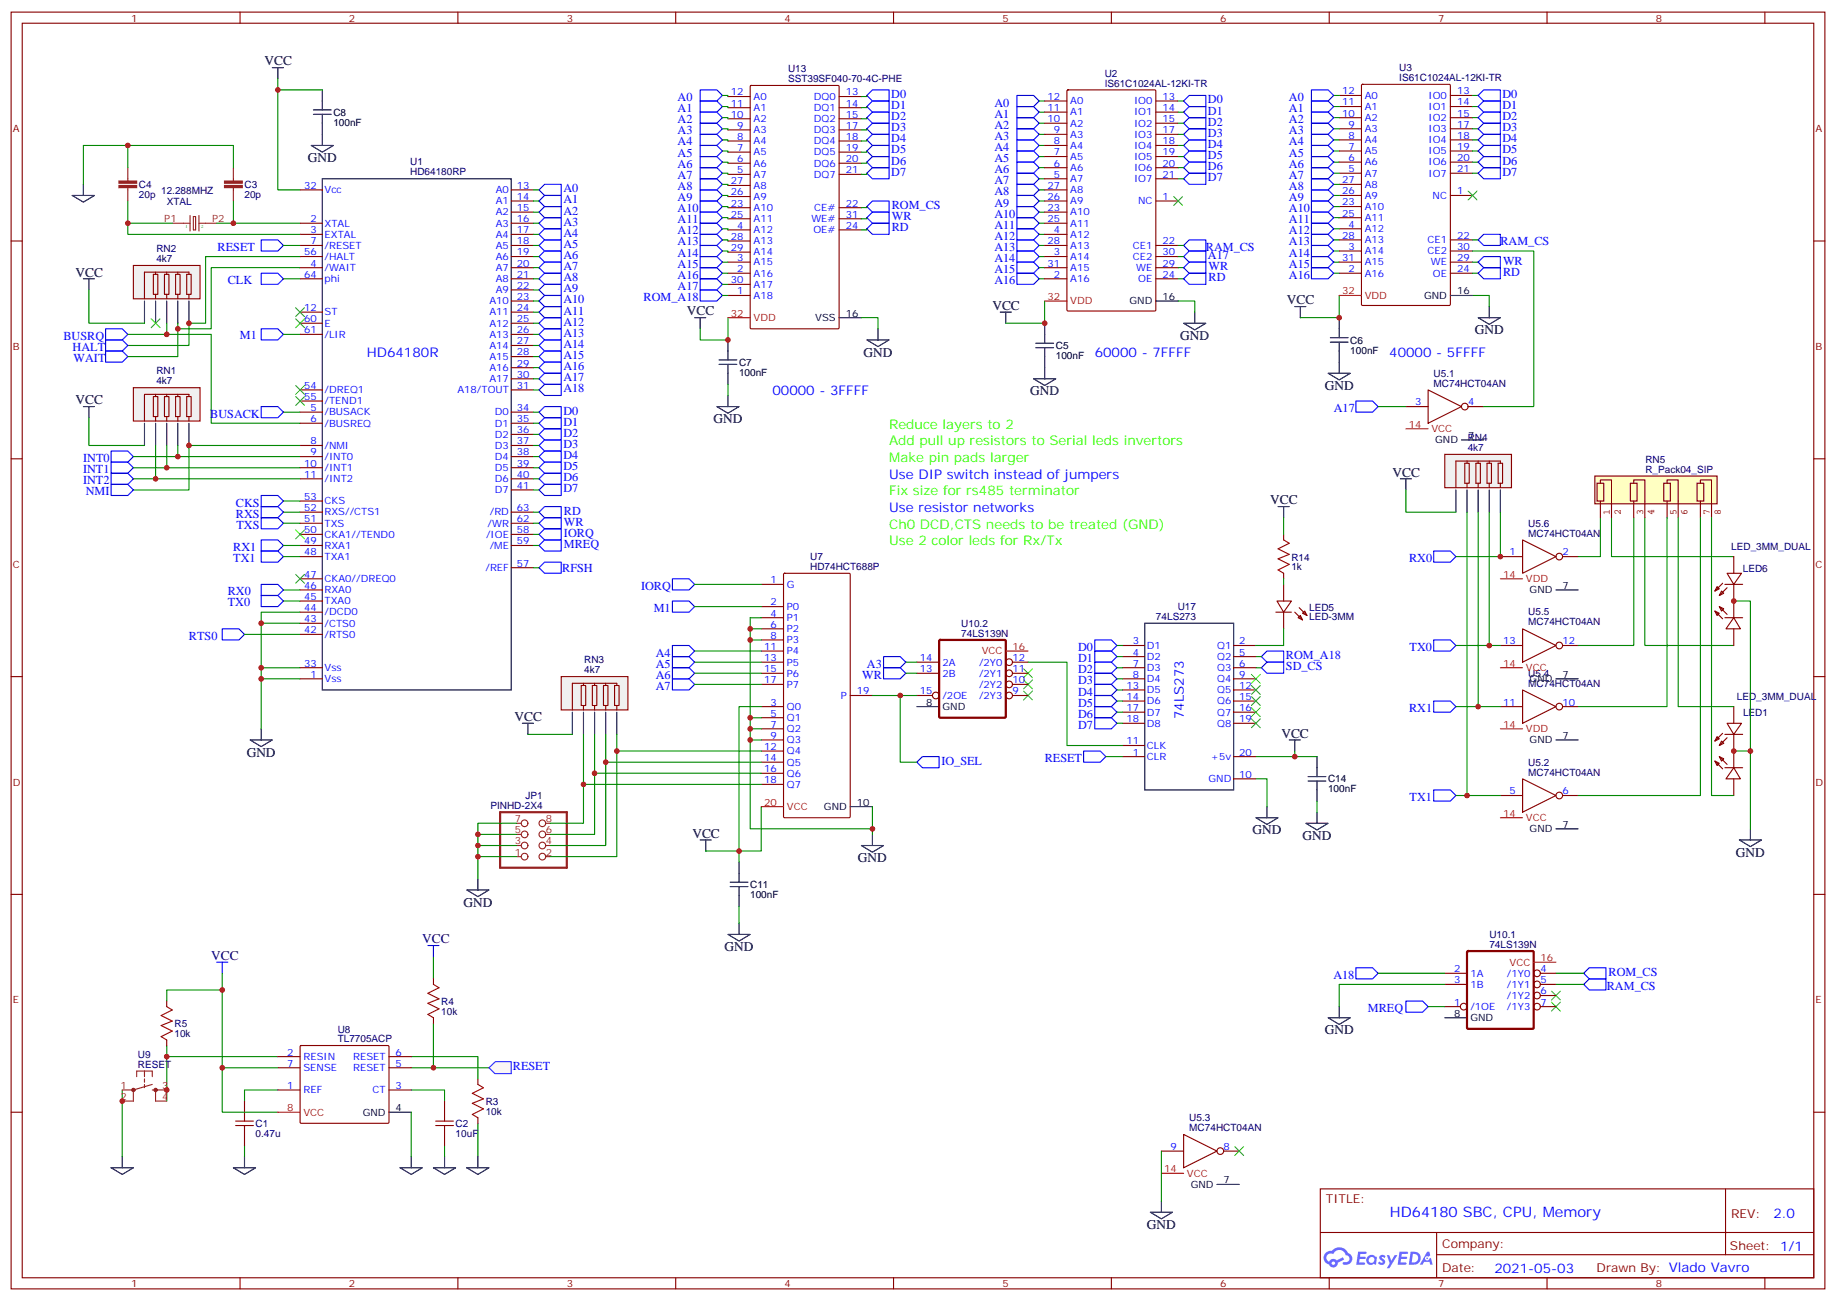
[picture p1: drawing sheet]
<svg xmlns="http://www.w3.org/2000/svg" width="583mm" height="413mm" viewBox="0 0 583 413" stroke-linecap="round" stroke-linejoin="round" font-family="sans-serif">
<defs><g id="words">
<text font-size="4.6" fill="#00f" x="441.2" y="386.5">HD64180 SBC, CPU, Memory</text>
<g font-size="4.2">
<text x="84" y="20.8">VCC</text>
<text x="97.7" y="51.5">GND</text>
<text x="24" y="87.8">VCC</text>
<text x="218" y="100.2">VCC</text>
<text x="315" y="98.4">VCC</text>
<text x="408.5" y="96.6">VCC</text>
<text x="374.6" y="107.9">GND</text>
<text x="468.1" y="106.2">GND</text>
<text x="274.1" y="113.2">GND</text>
<text x="327" y="125.6">GND</text>
<text x="420.5" y="123.8">GND</text>
<text x="24" y="128.4">VCC</text>
<text x="226.5" y="134.4">GND</text>
<text x="442" y="151.3">VCC</text>
<text x="403.2" y="160.1">VCC</text>
<text x="163.3" y="228.9">VCC</text>
<text x="406.8" y="234.2">VCC</text>
<text x="78.3" y="240.2">GND</text>
<text x="219.8" y="266">VCC</text>
<text x="397.6" y="264.9">GND</text>
<text x="413.5" y="266.7">GND</text>
<text x="272.3" y="273.7">GND</text>
<text x="551" y="272">GND</text>
<text x="147.1" y="287.8">GND</text>
<text x="230" y="301.9">GND</text>
<text x="420.5" y="328.4">GND</text>
<text x="364.1" y="390.1">GND</text>
</g>
<g font-size="4.2" fill="#00f">
<text x="116.4" y="113.2">HD64180R</text>
<text x="347.5" y="113.2">60000 - 7FFFF</text>
<text x="441" y="113.2">40000 - 5FFFF</text>
<text x="245.2" y="125.6">00000 - 3FFFF</text>
<text x="282.2" y="152">Use DIP switch instead of jumpers</text>
<text x="282.2" y="162.6">Use resistor networks</text>
<text x="375.8" y="228.4" transform="rotate(-90 375.8 228.4)">74LS273</text>
<text x="562.9" y="386.7">2.0</text>
<text x="474.4" y="404.1">2021-05-03</text>
</g>
<g font-size="4.2" fill="#3f0">
<text x="282.2" y="136.1">Reduce layers to 2</text>
<text x="282.2" y="141.4">Add pull up resistors to Serial leds invertors</text>
<text x="282.2" y="146.7">Make pin pads larger</text>
<text x="282.2" y="157.3">Fix size for rs485 terminator</text>
<text x="282.2" y="167.9">Ch0 DCD,CTS needs to be treated (GND)</text>
<text x="282.2" y="173.2">Use 2 color leds for Rx/Tx</text>
</g>
<g font-size="4.2" fill="#000080">
<text x="134.1" y="299.5">VCC</text>
<text x="67" y="304.8">VCC</text>
</g>
<g font-size="3.9" fill="#00f">
<text x="215.1" y="32.1">A0</text>
<text x="215.1" y="35.6">A1</text>
<text x="282.9" y="31.1">D0</text>
<text x="282.9" y="34.6">D1</text>
<text x="315.6" y="33.8">A0</text>
<text x="383.4" y="32.8">D0</text>
<text x="409.1" y="32.1">A0</text>
<text x="409.1" y="35.6">A1</text>
<text x="476.9" y="34.6">D1</text>
<text x="476.9" y="31.1">D0</text>
<text x="215.1" y="39.1">A2</text>
<text x="282.9" y="38.1">D2</text>
<text x="282.9" y="41.7">D3</text>
<text x="315.6" y="40.9">A2</text>
<text x="315.6" y="37.4">A1</text>
<text x="383.4" y="36.4">D1</text>
<text x="383.4" y="39.9">D2</text>
<text x="409.1" y="39.1">A2</text>
<text x="476.9" y="41.7">D3</text>
<text x="476.9" y="38.1">D2</text>
<text x="215.1" y="42.7">A3</text>
<text x="215.1" y="46.2">A4</text>
<text x="282.9" y="45.2">D4</text>
<text x="315.6" y="47.9">A4</text>
<text x="315.6" y="44.4">A3</text>
<text x="383.4" y="43.4">D3</text>
<text x="383.4" y="47">D4</text>
<text x="409.1" y="42.7">A3</text>
<text x="409.1" y="46.2">A4</text>
<text x="476.9" y="45.2">D4</text>
<text x="215.1" y="49.7">A5</text>
<text x="215.1" y="53.2">A6</text>
<text x="282.9" y="48.7">D5</text>
<text x="282.9" y="52.2">D6</text>
<text x="315.6" y="51.5">A5</text>
<text x="383.4" y="50.5">D5</text>
<text x="409.1" y="49.7">A5</text>
<text x="409.1" y="53.2">A6</text>
<text x="476.9" y="52.2">D6</text>
<text x="476.9" y="48.7">D5</text>
<text x="215.1" y="56.8">A7</text>
<text x="282.9" y="55.8">D7</text>
<text x="315.6" y="58.5">A7</text>
<text x="315.6" y="55">A6</text>
<text x="383.4" y="54">D6</text>
<text x="383.4" y="57.5">D7</text>
<text x="409.1" y="56.8">A7</text>
<text x="476.9" y="55.8">D7</text>
<text x="178.8" y="61.1">A0</text>
<text x="178.8" y="64.6">A1</text>
<text x="215.1" y="60.3">A8</text>
<text x="215.1" y="63.8">A9</text>
<text x="315.6" y="65.6">A9</text>
<text x="315.6" y="62.1">A8</text>
<text x="409.1" y="60.3">A8</text>
<text x="409.1" y="63.8">A9</text>
<text x="178.8" y="68.1">A2</text>
<text x="178.8" y="71.6">A3</text>
<text x="215.1" y="67.3">A10</text>
<text x="215.1" y="70.9">A11</text>
<text x="283.1" y="66.4">ROM_CS</text>
<text x="283.1" y="69.9">WR</text>
<text x="315.6" y="69.1">A10</text>
<text x="409.1" y="67.3">A10</text>
<text x="409.1" y="70.9">A11</text>
<text x="178.8" y="75.2">A4</text>
<text x="215.1" y="74.4">A12</text>
<text x="215.1" y="77.9">A13</text>
<text x="283.1" y="73.4">RD</text>
<text x="315.6" y="76.2">A12</text>
<text x="315.6" y="72.6">A11</text>
<text x="409.1" y="74.4">A12</text>
<text x="409.1" y="77.9">A13</text>
<text x="476.3" y="77.8">RAM_CS</text>
<text x="69.1" y="79.6">RESET</text>
<text x="178.8" y="78.7">A5</text>
<text x="178.8" y="82.2">A6</text>
<text x="215.1" y="81.5">A14</text>
<text x="315.6" y="83.2">A14</text>
<text x="315.6" y="79.7">A13</text>
<text x="382.8" y="79.6">RAM_CS</text>
<text x="383.4" y="82.2">A17</text>
<text x="409.1" y="81.5">A14</text>
<text x="477.1" y="84">WR</text>
<text x="178.8" y="85.8">A7</text>
<text x="178.8" y="89.3">A8</text>
<text x="215.1" y="85">A15</text>
<text x="215.1" y="88.5">A16</text>
<text x="315.6" y="86.7">A15</text>
<text x="383.6" y="89.3">RD</text>
<text x="383.6" y="85.8">WR</text>
<text x="409.1" y="85">A15</text>
<text x="409.1" y="88.5">A16</text>
<text x="477.1" y="87.5">RD</text>
<text x="72.3" y="90.1">CLK</text>
<text x="178.8" y="92.8">A9</text>
<text x="204.3" y="95.6">ROM_A18</text>
<text x="215.1" y="92">A17</text>
<text x="315.6" y="90.3">A16</text>
<text x="178.8" y="96.3">A10</text>
<text x="178.8" y="99.9">A11</text>
<text x="20.1" y="107.9">BUSRQ</text>
<text x="76.1" y="107.8">M1</text>
<text x="178.8" y="103.4">A12</text>
<text x="178.8" y="106.9">A13</text>
<text x="23.1" y="111.4">HALT</text>
<text x="178.8" y="110.5">A14</text>
<text x="178.8" y="114">A15</text>
<text x="23.4" y="115">WAIT</text>
<text x="178.8" y="117.5">A16</text>
<text x="178.8" y="121">A17</text>
<text x="178.8" y="124.6">A18</text>
<text x="178.8" y="131.6">D0</text>
<text x="423.4" y="130.8">A17</text>
<text x="66.7" y="132.6">BUSACK</text>
<text x="178.8" y="135.1">D1</text>
<text x="178.8" y="138.7">D2</text>
<text x="178.8" y="142.2">D3</text>
<text x="26.4" y="146.7">INT0</text>
<text x="178.8" y="145.7">D4</text>
<text x="178.8" y="149.3">D5</text>
<text x="26.4" y="153.8">INT2</text>
<text x="26.4" y="150.2">INT1</text>
<text x="178.8" y="152.8">D6</text>
<text x="27.2" y="157.3">NMI</text>
<text x="74.9" y="160.8">CKS</text>
<text x="178.8" y="156.3">D7</text>
<text x="74.9" y="164.4">RXS</text>
<text x="75.1" y="167.9">TXS</text>
<text x="179" y="163.4">RD</text>
<text x="179" y="166.9">WR</text>
<text x="179" y="174">MREQ</text>
<text x="179" y="170.4">IORQ</text>
<text x="74" y="174.9">RX1</text>
<text x="74" y="178.5">TX1</text>
<text x="447.3" y="178.5">RX0</text>
<text x="178.5" y="181.5">RFSH</text>
<text x="72.3" y="188.9">RX0</text>
<text x="203.5" y="187.3">IORQ</text>
<text x="72.3" y="192.4">TX0</text>
<text x="207.5" y="194.3">M1</text>
<text x="60" y="203">RTS0</text>
<text x="208.2" y="208.5">A4</text>
<text x="342.2" y="206.7">D0</text>
<text x="408.2" y="209.2">ROM_A18</text>
<text x="447.5" y="206.7">TX0</text>
<text x="208.2" y="212">A5</text>
<text x="208.2" y="215.5">A6</text>
<text x="273.7" y="215.5">WR</text>
<text x="275.2" y="212">A3</text>
<text x="342.2" y="210.2">D1</text>
<text x="342.2" y="213.7">D2</text>
<text x="408.2" y="212.8">SD_CS</text>
<text x="208.2" y="219">A7</text>
<text x="342.2" y="217.3">D3</text>
<text x="342.2" y="220.8">D4</text>
<text x="342.2" y="224.3">D5</text>
<text x="342.2" y="227.9">D6</text>
<text x="447.3" y="226.1">RX1</text>
<text x="342.2" y="231.4">D7</text>
<text x="298.8" y="242.7">IO_SEL</text>
<text x="331.6" y="242">RESET</text>
<text x="447.5" y="254.3">TX1</text>
<text x="423.2" y="310.8">A18</text>
<text x="510.6" y="309.8">ROM_CS</text>
<text x="510" y="314.1">RAM_CS</text>
<text x="434.2" y="321.2">MREQ</text>
<text x="162.8" y="339.7">RESET</text>
</g>
<g font-size="3.9" fill="#800">
<text x="420.9" y="382">TITLE:</text>
<text x="549.5" y="386.7">REV:</text>
<text x="457.8" y="396.2">Company:</text>
<text x="549.1" y="396.8">Sheet: 1/1</text>
<text x="457.8" y="403.9">Date:</text>
<text x="506.8" y="404">Drawn By: Vlado Vavro</text>
</g>
<g font-size="3.2" fill="#800">
<text x="41.6" y="6.8">1</text>
<text x="110.8" y="6.8">2</text>
<text x="179.9" y="6.8">3</text>
<text x="249.1" y="6.8">4</text>
<text x="318.2" y="6.8">5</text>
<text x="387.3" y="6.8">6</text>
<text x="456.5" y="6.8">7</text>
<text x="525.6" y="6.8">8</text>
<text x="4.1" y="41.9">A</text>
<text x="576.3" y="41.9">A</text>
<text x="4.1" y="111.1">B</text>
<text x="576.3" y="111.1">B</text>
<text x="4.1" y="180.2">C</text>
<text x="576.3" y="180.2">C</text>
<text x="4.1" y="249.4">D</text>
<text x="576.3" y="249.4">D</text>
<text x="4.1" y="318.5">E</text>
<text x="576.3" y="318.5">E</text>
<text x="41.6" y="408.7">1</text>
<text x="110.8" y="408.7">2</text>
<text x="179.9" y="408.7">3</text>
<text x="249.1" y="408.7">4</text>
<text x="318.2" y="408.7">5</text>
<text x="387.3" y="408.7">6</text>
<text x="456.5" y="408.7">7</text>
<text x="525.6" y="408.7">8</text>
</g>
<g font-size="3.2" fill="#000080">
<text x="250.1" y="22.9">U13</text>
<text x="444.2" y="22.5">U3</text>
<text x="250.1" y="26.1">SST39SF040-70-4C-PHE</text>
<text x="350.7" y="27.5">IS61C1024AL-12KI-TR</text>
<text x="350.7" y="24.3">U2</text>
<text x="444.2" y="25.7">IS61C1024AL-12KI-TR</text>
<text x="130.2" y="52.5">U1</text>
<text x="44.1" y="59.8">C4</text>
<text x="77.6" y="59.8">C3</text>
<text x="130.2" y="55.7">HD64180RP</text>
<text x="44.1" y="62.8">20p</text>
<text x="51.2" y="61.6">12.288MHZ</text>
<text x="52.9" y="65.2">XTAL</text>
<text x="77.6" y="62.8">20p</text>
<text x="49.6" y="83.2">4k7</text>
<text x="49.6" y="80">RN2</text>
<text x="49.6" y="118.9">RN1</text>
<text x="455.1" y="119.6">U5.1</text>
<text x="49.6" y="122">4k7</text>
<text x="455.1" y="122.7">MC74HCT04AN</text>
<text x="465.9" y="143.2">4k7</text>
<text x="465.9" y="140">RN4</text>
<text x="522.3" y="147">RN5</text>
<text x="522.3" y="150.1">R_Pack04_SIP</text>
<text x="485.1" y="167.2">U5.6</text>
<text x="485.1" y="170.4">MC74HCT04AN</text>
<text x="257.2" y="177.9">U7</text>
<text x="409.9" y="178">R14</text>
<text x="549.5" y="174.5">LED_3MM_DUAL</text>
<text x="257.2" y="180.8">HD74HCT688P</text>
<text x="409.9" y="181">1k</text>
<text x="553.2" y="181.5">LED6</text>
<text x="366.9" y="196.8">74LS273</text>
<text x="373.8" y="193.8">U17</text>
<text x="415.6" y="196.9">LED-3MM</text>
<text x="415.6" y="193.9">LED5</text>
<text x="485.1" y="195.4">U5.5</text>
<text x="305.1" y="202.1">74LS139N</text>
<text x="305.1" y="199.1">U10.2</text>
<text x="485.1" y="198.6">MC74HCT04AN</text>
<text x="185.4" y="213.7">4k7</text>
<text x="185.4" y="210.6">RN3</text>
<text x="485.1" y="214.8">U5.4</text>
<text x="485.1" y="218">MC74HCT04AN</text>
<text x="551.3" y="222.1">LED_3MM_DUAL</text>
<text x="553.3" y="227.4">LED1</text>
<text x="485.1" y="243">U5.2</text>
<text x="485.1" y="246.2">MC74HCT04AN</text>
<text x="155.7" y="256.8">PINHD-2X4</text>
<text x="166.8" y="253.8">JP1</text>
<text x="472.8" y="297.8">U10.1</text>
<text x="472.8" y="300.9">74LS139N</text>
<text x="140.1" y="322.1">10k</text>
<text x="140.1" y="319.1">R4</text>
<text x="55.4" y="329.2">10k</text>
<text x="55.4" y="326.1">R5</text>
<text x="107.2" y="327.8">U8</text>
<text x="43.8" y="335.8">U9</text>
<text x="107.2" y="330.9">TL7705ACP</text>
<text x="43.8" y="339">RESET</text>
<text x="154.2" y="353.9">10k</text>
<text x="154.2" y="350.8">R3</text>
<text x="81.1" y="357.7">C1</text>
<text x="144.6" y="357.7">C2</text>
<text x="377.5" y="359.1">MC74HCT04AN</text>
<text x="377.5" y="355.9">U5.3</text>
<text x="81.1" y="360.9">0.47u</text>
<text x="144.6" y="360.9">10uF</text>
</g>
<g font-size="3.2" fill="#00f">
<text x="426" y="30">12</text>
<text x="462.5" y="30">13</text>
<text x="232" y="33.8">11</text>
<text x="232" y="30.3">12</text>
<text x="239.2" y="35.2">A1</text>
<text x="239.2" y="31.7">A0</text>
<text x="258.3" y="31.7">DQ0</text>
<text x="258.3" y="35.2">DQ1</text>
<text x="268.5" y="30.3">13</text>
<text x="268.5" y="33.8">14</text>
<text x="332.5" y="35.2">11</text>
<text x="332.5" y="31.7">12</text>
<text x="339.7" y="33.1">A0</text>
<text x="360" y="33.1">IO0</text>
<text x="369" y="31.7">13</text>
<text x="369" y="35.2">14</text>
<text x="426" y="33.5">11</text>
<text x="433.2" y="34.9">A1</text>
<text x="433.2" y="31.4">A0</text>
<text x="453.5" y="31.4">IO0</text>
<text x="453.5" y="34.9">IO1</text>
<text x="462.5" y="33.5">14</text>
<text x="232" y="37.4">10</text>
<text x="234" y="40.9">9</text>
<text x="239.2" y="38.8">A2</text>
<text x="258.3" y="38.8">DQ2</text>
<text x="268.5" y="37.4">15</text>
<text x="268.5" y="40.9">17</text>
<text x="332.5" y="38.8">10</text>
<text x="339.7" y="40.2">A2</text>
<text x="339.7" y="36.7">A1</text>
<text x="360" y="36.7">IO1</text>
<text x="360" y="40.2">IO2</text>
<text x="369" y="38.8">15</text>
<text x="426" y="37">10</text>
<text x="428" y="40.5">9</text>
<text x="433.2" y="41.9">A3</text>
<text x="433.2" y="38.4">A2</text>
<text x="453.5" y="38.4">IO2</text>
<text x="453.5" y="41.9">IO3</text>
<text x="462.5" y="37">15</text>
<text x="462.5" y="40.5">17</text>
<text x="234" y="47.9">7</text>
<text x="234" y="44.4">8</text>
<text x="239.2" y="45.8">A4</text>
<text x="239.2" y="42.3">A3</text>
<text x="258.3" y="42.3">DQ3</text>
<text x="258.3" y="45.8">DQ4</text>
<text x="268.5" y="44.4">18</text>
<text x="268.5" y="47.9">19</text>
<text x="334.5" y="45.8">8</text>
<text x="334.5" y="42.3">9</text>
<text x="339.7" y="47.2">A4</text>
<text x="339.7" y="43.7">A3</text>
<text x="360" y="43.7">IO3</text>
<text x="360" y="47.2">IO4</text>
<text x="369" y="42.3">17</text>
<text x="369" y="45.8">18</text>
<text x="428" y="47.6">7</text>
<text x="428" y="44.1">8</text>
<text x="433.2" y="45.5">A4</text>
<text x="453.5" y="45.5">IO4</text>
<text x="462.5" y="44.1">18</text>
<text x="462.5" y="47.6">19</text>
<text x="234" y="51.5">6</text>
<text x="239.2" y="52.9">A6</text>
<text x="239.2" y="49.4">A5</text>
<text x="258.3" y="49.4">DQ5</text>
<text x="258.3" y="52.9">DQ6</text>
<text x="268.5" y="51.5">20</text>
<text x="334.5" y="52.9">6</text>
<text x="334.5" y="49.4">7</text>
<text x="339.7" y="50.8">A5</text>
<text x="360" y="50.8">IO5</text>
<text x="369" y="49.4">19</text>
<text x="369" y="52.9">20</text>
<text x="428" y="51.1">6</text>
<text x="433.2" y="52.5">A6</text>
<text x="433.2" y="49">A5</text>
<text x="453.5" y="49">IO5</text>
<text x="453.5" y="52.5">IO6</text>
<text x="462.5" y="51.1">20</text>
<text x="96.5" y="59.9">32</text>
<text x="164" y="59.9">13</text>
<text x="232" y="58.5">27</text>
<text x="234" y="55">5</text>
<text x="239.2" y="56.4">A7</text>
<text x="239.2" y="59.9">A8</text>
<text x="258.3" y="56.4">DQ7</text>
<text x="268.5" y="55">21</text>
<text x="332.5" y="59.9">27</text>
<text x="334.5" y="56.4">5</text>
<text x="339.7" y="57.8">A7</text>
<text x="339.7" y="54.3">A6</text>
<text x="360" y="54.3">IO6</text>
<text x="360" y="57.8">IO7</text>
<text x="369" y="56.4">21</text>
<text x="426" y="58.2">27</text>
<text x="428" y="54.6">5</text>
<text x="433.2" y="56.1">A7</text>
<text x="433.2" y="59.6">A8</text>
<text x="453.5" y="56.1">IO7</text>
<text x="462.5" y="54.6">21</text>
<text x="103" y="61.3">Vcc</text>
<text x="157.4" y="61.3">A0</text>
<text x="157.4" y="64.9">A1</text>
<text x="164" y="63.5">14</text>
<text x="232" y="65.6">23</text>
<text x="232" y="62.1">26</text>
<text x="239.2" y="63.5">A9</text>
<text x="268.5" y="65.6">22</text>
<text x="332.5" y="63.5">26</text>
<text x="339.7" y="64.9">A9</text>
<text x="339.7" y="61.3">A8</text>
<text x="361.2" y="64.9">NC</text>
<text x="369" y="63.5">1</text>
<text x="426" y="65.2">23</text>
<text x="426" y="61.7">26</text>
<text x="433.2" y="63.1">A9</text>
<text x="454.7" y="63.1">NC</text>
<text x="462.5" y="61.7">1</text>
<text x="98.5" y="70.5">2</text>
<text x="103" y="71.9">XTAL</text>
<text x="157.4" y="68.4">A2</text>
<text x="157.4" y="71.9">A3</text>
<text x="164" y="67">15</text>
<text x="164" y="70.5">16</text>
<text x="232" y="69.1">25</text>
<text x="239.2" y="67">A10</text>
<text x="239.2" y="70.5">A11</text>
<text x="257.5" y="70.5">WE#</text>
<text x="258.5" y="67">CE#</text>
<text x="268.5" y="69.1">31</text>
<text x="332.5" y="67">23</text>
<text x="332.5" y="70.5">25</text>
<text x="339.7" y="68.4">A10</text>
<text x="339.7" y="71.9">A11</text>
<text x="426" y="68.8">25</text>
<text x="433.2" y="66.6">A10</text>
<text x="433.2" y="70.2">A11</text>
<text x="98.5" y="77.6">7</text>
<text x="98.5" y="74">3</text>
<text x="103" y="75.5">EXTAL</text>
<text x="157.4" y="75.5">A4</text>
<text x="164" y="74">17</text>
<text x="164" y="77.6">18</text>
<text x="232" y="76.2">28</text>
<text x="234" y="72.6">4</text>
<text x="239.2" y="74">A12</text>
<text x="239.2" y="77.6">A13</text>
<text x="258.2" y="74">OE#</text>
<text x="268.5" y="72.6">24</text>
<text x="332.5" y="77.6">28</text>
<text x="334.5" y="74">4</text>
<text x="339.7" y="75.5">A12</text>
<text x="369" y="77.6">22</text>
<text x="426" y="75.8">28</text>
<text x="428" y="72.3">4</text>
<text x="433.2" y="73.7">A12</text>
<text x="433.2" y="77.2">A13</text>
<text x="453.1" y="77.2">CE1</text>
<text x="462.5" y="75.8">22</text>
<text x="96.5" y="81.1">56</text>
<text x="103" y="79">/RESET</text>
<text x="103" y="82.5">/HALT</text>
<text x="157.4" y="79">A5</text>
<text x="157.4" y="82.5">A6</text>
<text x="164" y="81.1">19</text>
<text x="232" y="79.7">29</text>
<text x="234" y="82.9">3</text>
<text x="239.2" y="81.1">A14</text>
<text x="334.5" y="81.1">3</text>
<text x="339.7" y="82.5">A14</text>
<text x="339.7" y="79">A13</text>
<text x="359.6" y="79">CE1</text>
<text x="359.6" y="82.5">CE2</text>
<text x="369" y="81.1">30</text>
<text x="426" y="82.9">31</text>
<text x="428" y="79.3">3</text>
<text x="433.2" y="80.8">A14</text>
<text x="453.1" y="80.8">CE2</text>
<text x="462.5" y="82.9">29</text>
<text x="462.5" y="79.3">30</text>
<text x="96.5" y="88.2">64</text>
<text x="98.5" y="84.6">4</text>
<text x="103" y="89.6">phi</text>
<text x="103" y="86">/WAIT</text>
<text x="157.4" y="86">A7</text>
<text x="157.4" y="89.6">A8</text>
<text x="164" y="84.6">20</text>
<text x="164" y="88.2">21</text>
<text x="232" y="89.9">30</text>
<text x="234" y="86.4">2</text>
<text x="239.2" y="87.8">A16</text>
<text x="239.2" y="84.3">A15</text>
<text x="332.5" y="84.6">31</text>
<text x="334.5" y="88.2">2</text>
<text x="339.7" y="89.6">A16</text>
<text x="339.7" y="86">A15</text>
<text x="360.7" y="86">WE</text>
<text x="361.3" y="89.6">OE</text>
<text x="369" y="88.2">24</text>
<text x="369" y="84.6">29</text>
<text x="428" y="86.4">2</text>
<text x="433.2" y="87.8">A16</text>
<text x="433.2" y="84.3">A15</text>
<text x="454.2" y="84.3">WE</text>
<text x="454.8" y="87.8">OE</text>
<text x="462.5" y="86.4">24</text>
<text x="157.4" y="93.1">A9</text>
<text x="164" y="91.7">22</text>
<text x="164" y="95.2">23</text>
<text x="234" y="93.5">1</text>
<text x="239.2" y="94.9">A18</text>
<text x="239.2" y="91.3">A17</text>
<text x="96.5" y="98.7">12</text>
<text x="103" y="100.2">ST</text>
<text x="155.4" y="96.6">A10</text>
<text x="155.4" y="100.2">A11</text>
<text x="164" y="98.7">24</text>
<text x="96.5" y="105.8">61</text>
<text x="96.5" y="102.3">60</text>
<text x="103" y="107.2">/LIR</text>
<text x="103" y="103.7">E</text>
<text x="155.4" y="103.7">A12</text>
<text x="155.4" y="107.2">A13</text>
<text x="164" y="102.3">25</text>
<text x="164" y="105.8">26</text>
<text x="155.4" y="110.7">A14</text>
<text x="164" y="109.3">27</text>
<text x="164" y="112.9">28</text>
<text x="155.4" y="114.3">A15</text>
<text x="155.4" y="117.8">A16</text>
<text x="164" y="116.4">29</text>
<text x="164" y="119.9">30</text>
<text x="96.5" y="123.4">54</text>
<text x="103" y="124.8">/DREQ1</text>
<text x="145.2" y="124.8">A18/TOUT</text>
<text x="155.4" y="121.3">A17</text>
<text x="164" y="123.4">31</text>
<text x="96.5" y="127">55</text>
<text x="98.5" y="130.5">5</text>
<text x="103" y="131.9">/BUSACK</text>
<text x="103" y="128.4">/TEND1</text>
<text x="157.1" y="131.9">D0</text>
<text x="164" y="130.5">34</text>
<text x="449.2" y="128.7">3</text>
<text x="466" y="128.7">4</text>
<text x="98.5" y="134">6</text>
<text x="103" y="135.4">/BUSREQ</text>
<text x="157.1" y="135.4">D1</text>
<text x="164" y="137.5">36</text>
<text x="164" y="134">35</text>
<text x="98.5" y="141.1">8</text>
<text x="103" y="142.5">/NMI</text>
<text x="157.1" y="142.5">D3</text>
<text x="157.1" y="139">D2</text>
<text x="164" y="141.1">37</text>
<text x="96.5" y="148.1">10</text>
<text x="98.5" y="144.6">9</text>
<text x="103" y="146">/INT0</text>
<text x="103" y="149.5">/INT1</text>
<text x="157.1" y="149.5">D5</text>
<text x="157.1" y="146">D4</text>
<text x="164" y="148.1">39</text>
<text x="164" y="144.6">38</text>
<text x="96.5" y="151.7">11</text>
<text x="103" y="153.1">/INT2</text>
<text x="157.1" y="153.1">D6</text>
<text x="164" y="155.2">41</text>
<text x="164" y="151.7">40</text>
<text x="96.5" y="158.7">53</text>
<text x="103" y="160.1">CKS</text>
<text x="157.1" y="156.6">D7</text>
<text x="96.5" y="165.8">51</text>
<text x="96.5" y="162.2">52</text>
<text x="103" y="167.2">TXS</text>
<text x="103" y="163.7">RXS//CTS1</text>
<text x="154.8" y="167.2">/WR</text>
<text x="155.5" y="163.7">/RD</text>
<text x="164" y="162.2">63</text>
<text x="164" y="165.8">62</text>
<text x="96.5" y="172.8">49</text>
<text x="96.5" y="169.3">50</text>
<text x="103" y="170.7">CKA1//TEND0</text>
<text x="154.3" y="170.7">/IOE</text>
<text x="164" y="172.8">59</text>
<text x="164" y="169.3">58</text>
<text x="96.5" y="176.4">48</text>
<text x="103" y="177.8">TXA1</text>
<text x="103" y="174.2">RXA1</text>
<text x="155.5" y="174.2">/ME</text>
<text x="164" y="179.9">57</text>
<text x="479.2" y="176.4">1</text>
<text x="496" y="176.4">2</text>
<text x="96.5" y="183.4">47</text>
<text x="103" y="184.8">CKA0//DREQ0</text>
<text x="154.1" y="181.3">/REF</text>
<text x="244.6" y="185.2">1</text>
<text x="96.5" y="186.9">46</text>
<text x="96.5" y="190.5">45</text>
<text x="103" y="188.3">RXA0</text>
<text x="103" y="191.9">TXA0</text>
<text x="249.8" y="186.6">G</text>
<text x="96.5" y="194">44</text>
<text x="96.5" y="197.5">43</text>
<text x="103" y="195.4">/DCD0</text>
<text x="244.6" y="192.2">2</text>
<text x="244.6" y="195.8">4</text>
<text x="249.8" y="193.6">P0</text>
<text x="249.8" y="197.2">P1</text>
<text x="96.5" y="201">42</text>
<text x="103" y="198.9">/CTS0</text>
<text x="103" y="202.5">/RTS0</text>
<text x="244.6" y="199.3">6</text>
<text x="244.6" y="202.8">8</text>
<text x="249.8" y="200.7">P2</text>
<text x="242.6" y="206.3">11</text>
<text x="242.6" y="209.9">13</text>
<text x="249.8" y="204.2">P3</text>
<text x="249.8" y="207.8">P4</text>
<text x="291.9" y="209.9">14</text>
<text x="321.4" y="209.9">12</text>
<text x="359.6" y="204.6">3</text>
<text x="359.6" y="208.1">4</text>
<text x="364.1" y="206">D1</text>
<text x="364.1" y="209.5">D2</text>
<text x="386.4" y="206">Q1</text>
<text x="386.4" y="209.5">Q2</text>
<text x="393.3" y="204.6">2</text>
<text x="393.3" y="208.1">5</text>
<text x="477.2" y="204.6">13</text>
<text x="496" y="204.6">12</text>
<text x="96.5" y="211.6">33</text>
<text x="98.5" y="215.2">1</text>
<text x="103" y="213">Vss</text>
<text x="242.6" y="213.4">15</text>
<text x="249.8" y="211.3">P5</text>
<text x="249.8" y="214.8">P6</text>
<text x="291.9" y="213.4">13</text>
<text x="299.2" y="211.3">2A</text>
<text x="299.2" y="214.8">2B</text>
<text x="310.8" y="211.3">/2Y0</text>
<text x="310.8" y="214.8">/2Y1</text>
<text x="321.4" y="213.4">11</text>
<text x="359.6" y="211.6">7</text>
<text x="359.6" y="215.2">8</text>
<text x="364.1" y="213">D3</text>
<text x="386.4" y="213">Q3</text>
<text x="393.3" y="211.6">6</text>
<text x="393.3" y="215.2">9</text>
<text x="103" y="216.6">Vss</text>
<text x="242.6" y="216.9">17</text>
<text x="249.8" y="218.3">P7</text>
<text x="266.9" y="221.9">P</text>
<text x="272" y="220.5">19</text>
<text x="291.9" y="220.5">15</text>
<text x="299.2" y="221.9">/2OE</text>
<text x="310.8" y="218.3">/2Y2</text>
<text x="310.8" y="221.9">/2Y3</text>
<text x="321.4" y="216.9">10</text>
<text x="321.4" y="220.5">9</text>
<text x="357.6" y="218.7">13</text>
<text x="364.1" y="216.6">D4</text>
<text x="364.1" y="220.1">D5</text>
<text x="386.4" y="216.6">Q4</text>
<text x="386.4" y="220.1">Q5</text>
<text x="393.3" y="218.7">12</text>
<text x="244.6" y="224">3</text>
<text x="244.6" y="227.5">5</text>
<text x="249.8" y="225.4">Q0</text>
<text x="357.6" y="222.2">14</text>
<text x="357.6" y="225.7">17</text>
<text x="364.1" y="223.6">D6</text>
<text x="364.1" y="227.2">D7</text>
<text x="386.4" y="223.6">Q6</text>
<text x="386.4" y="227.2">Q7</text>
<text x="393.3" y="222.2">15</text>
<text x="393.3" y="225.7">16</text>
<text x="477.2" y="224">11</text>
<text x="496" y="224">10</text>
<text x="244.6" y="231">7</text>
<text x="249.8" y="228.9">Q1</text>
<text x="249.8" y="232.4">Q2</text>
<text x="357.6" y="229.3">18</text>
<text x="364.1" y="230.7">D8</text>
<text x="386.4" y="230.7">Q8</text>
<text x="393.3" y="229.3">19</text>
<text x="242.6" y="238.1">12</text>
<text x="244.6" y="234.6">9</text>
<text x="249.8" y="236">Q3</text>
<text x="249.8" y="239.5">Q4</text>
<text x="357.6" y="236.3">11</text>
<text x="359.6" y="239.9">1</text>
<text x="364.1" y="237.7">CLK</text>
<text x="393.3" y="239.9">20</text>
<text x="242.6" y="241.6">14</text>
<text x="242.6" y="245.1">16</text>
<text x="249.8" y="243">Q5</text>
<text x="364.1" y="241.3">CLR</text>
<text x="384.4" y="241.3">+5v</text>
<text x="242.6" y="248.7">18</text>
<text x="249.8" y="246.6">Q6</text>
<text x="249.8" y="250.1">Q7</text>
<text x="383.6" y="248.3">GND</text>
<text x="393.3" y="246.9">10</text>
<text x="479.2" y="252.2">5</text>
<text x="496" y="252.2">6</text>
<text x="461.5" y="308.6">2</text>
<text x="466.7" y="310.1">1A</text>
<text x="478.3" y="310.1">/1Y0</text>
<text x="488.9" y="308.6">4</text>
<text x="461.5" y="312.2">3</text>
<text x="466.7" y="313.6">1B</text>
<text x="478.3" y="313.6">/1Y1</text>
<text x="478.3" y="317.1">/1Y2</text>
<text x="488.9" y="312.2">5</text>
<text x="488.9" y="315.7">6</text>
<text x="461.5" y="319.2">1</text>
<text x="466.7" y="320.6">/1OE</text>
<text x="478.3" y="320.6">/1Y3</text>
<text x="488.9" y="319.2">7</text>
<text x="91.1" y="335.1">2</text>
<text x="125.6" y="335.1">6</text>
<text x="91.1" y="338.6">7</text>
<text x="96.3" y="336.5">RESIN</text>
<text x="96.3" y="340">SENSE</text>
<text x="112.1" y="340">RESET</text>
<text x="112.1" y="336.5">RESET</text>
<text x="125.6" y="338.6">5</text>
<text x="91.1" y="345.7">1</text>
<text x="96.3" y="347.1">REF</text>
<text x="118.2" y="347.1">CT</text>
<text x="125.6" y="345.7">3</text>
<text x="371.6" y="365.1">9</text>
<text x="388.4" y="365.1">8</text>
</g>
<g font-size="3.2">
<text x="105.8" y="39.9">100nF</text>
<text x="105.8" y="36.7">C8</text>
<text x="369" y="95.2">16</text>
<text x="452" y="94.9">GND</text>
<text x="462.5" y="93.5">16</text>
<text x="258.8" y="101.9">VSS</text>
<text x="268.5" y="100.5">16</text>
<text x="358.5" y="96.6">GND</text>
<text x="335.1" y="110.8">C5</text>
<text x="428.6" y="112.2">100nF</text>
<text x="428.6" y="109.1">C6</text>
<text x="234.6" y="119.3">100nF</text>
<text x="234.6" y="116.1">C7</text>
<text x="335.1" y="114">100nF</text>
<text x="455.6" y="140.7">GND</text>
<text x="466" y="139.3">7</text>
<text x="485.5" y="188.3">GND</text>
<text x="496" y="186.9">7</text>
<text x="496" y="215.2">7</text>
<text x="485.5" y="216.6">GND</text>
<text x="294" y="224">8</text>
<text x="299.2" y="225.4">GND</text>
<text x="485.5" y="236">GND</text>
<text x="496" y="234.6">7</text>
<text x="421.6" y="251.6">100nF</text>
<text x="421.6" y="248.4">C14</text>
<text x="261.5" y="257.1">GND</text>
<text x="272" y="255.7">10</text>
<text x="496" y="262.8">7</text>
<text x="485.5" y="264.2">GND</text>
<text x="238.1" y="281.9">C11</text>
<text x="238.1" y="285.1">100nF</text>
<text x="461.5" y="322.8">8</text>
<text x="466.7" y="324.2">GND</text>
<text x="125.6" y="352.7">4</text>
<text x="115.1" y="354.2">GND</text>
<text x="378" y="377.1">GND</text>
<text x="388.4" y="375.7">7</text>
</g>
<g font-size="3.2" fill="#8d2323">
<text x="52.2" y="70.5">P1</text>
<text x="67.4" y="70.5">P2</text>
<text x="163.4" y="261">7</text>
<text x="173.2" y="261">8</text>
<text x="163.4" y="268.1">3</text>
<text x="163.4" y="264.5">5</text>
<text x="173.2" y="268.1">4</text>
<text x="173.2" y="264.5">6</text>
<text x="163.4" y="271.6">1</text>
<text x="173.2" y="271.6">2</text>
<text x="38.2" y="345.7">1</text>
<text x="51.5" y="345.7">3</text>
<text x="38.2" y="349.2">2</text>
<text x="51.5" y="349.2">4</text>
</g>
<g font-size="3.2" fill="#f00">
<text x="332.5" y="95.2">32</text>
<text x="426" y="93.5">32</text>
<text x="433.2" y="94.9">VDD</text>
<text x="232" y="100.5">32</text>
<text x="239.2" y="101.9">VDD</text>
<text x="339.7" y="96.6">VDD</text>
<text x="447.2" y="135.8">14</text>
<text x="454.4" y="137.2">VCC</text>
<text x="477.2" y="183.4">14</text>
<text x="484.4" y="184.8">VDD</text>
<text x="311.6" y="207.8">VCC</text>
<text x="321.4" y="206.3">16</text>
<text x="477.2" y="211.6">14</text>
<text x="484.4" y="213">VCC</text>
<text x="477.2" y="231">14</text>
<text x="484.4" y="232.4">VDD</text>
<text x="242.6" y="255.7">20</text>
<text x="249.8" y="257.1">VCC</text>
<text x="477.2" y="259.3">14</text>
<text x="484.4" y="260.7">VCC</text>
<text x="488.9" y="305.1">16</text>
<text x="479.2" y="306.5">VCC</text>
<text x="91.1" y="352.7">8</text>
<text x="96.3" y="354.2">VCC</text>
<text x="369.6" y="372.1">14</text>
<text x="376.8" y="373.6">VCC</text>
</g>
<g font-size="3.2" fill="#840000">
<text x="511" y="163.6" transform="rotate(-90 511 163.6)">1</text>
<text x="514.5" y="163.6" transform="rotate(-90 514.5 163.6)">2</text>
<text x="521.6" y="163.6" transform="rotate(-90 521.6 163.6)">3</text>
<text x="525.1" y="163.6" transform="rotate(-90 525.1 163.6)">4</text>
<text x="532.2" y="163.6" transform="rotate(-90 532.2 163.6)">5</text>
<text x="535.7" y="163.6" transform="rotate(-90 535.7 163.6)">6</text>
<text x="542.7" y="163.6" transform="rotate(-90 542.7 163.6)">7</text>
<text x="546.3" y="163.6" transform="rotate(-90 546.3 163.6)">8</text>
</g>
<g font-size="1.4" fill="#238d23">
<text x="58.9" y="72.3">1</text>
<text x="63.9" y="72.3">2</text>
</g>
</g></defs>
<g fill="none" stroke="#870000" stroke-width=".35">
<path d="M3.5 3.8h575.8v405.4h-575.8zM7.1 7.4h568.6v398.3h-568.6zM76.2 3.8v3.6M145.3 3.8v3.6M214.5 3.8v3.6M283.6 3.8v3.6M352.8 3.8v3.6M421.9 3.8v3.6M491.1 3.8v3.6M560.2 3.8v3.6M3.5 76.5h3.6M575.7 76.5h3.6"/>
<path d="M3.5 145.7h3.6M575.7 145.7h3.6M3.5 214.8h3.6M575.7 214.8h3.6M3.5 284h3.6M575.7 284h3.6M3.5 353.1h3.6M575.7 353.1h3.6M419.1 377.4h156.6v28.3h-156.6zM547.7 377.5v20.8M419.1 391.3h156.5M456 398.3h119.6"/>
<path d="M456 391.3v14.1M76.2 405.7v3.5M145.3 405.7v3.5M214.5 405.7v3.5M283.6 405.7v3.5M352.8 405.7v3.5M421.9 405.7v3.5M491.1 405.7v3.5M560.2 405.7v3.5"/>
</g>
<g fill="#5487ff">
<path d="M438.1 398.6a1.22 1.22 0 0 1 1.7 .3l-.4 .6a.47 .47 0 0 0-.3-.5 .47 .47 0 0 0-.5 .2l.1 .3a1.14 1.14 0 0 1 .8 1.7 1.14 1.14 0 0 1-1.9 0l-.2-.2 .5-.5 .7 .4a.29 .29 0 0 0 .3-.3 .29 .29 0 0 0-.2-.3 1.04 1.04 0 0 1-.6-1.7z"/>
<path d="M431.1 397.4h2.3l.4 .1-.2 .6h-1.8l-.1 .9h1.5l.3 .3-.3 .4h-1.6l-.2 1.1h1.7l.2 .4-.2 .3h-2.6z"/>
<path d="M444.2 397.4l2.7 .1-.1 .6h-1.8l-.2 .9h1.6l.3 .3-.4 .4h-1.6l-.1 1.1h1.7l.2 .4-.2 .3h-2.7z"/>
<path d="M453 397.4h.7l.3 1.2-.6 .3a.69 .69 0 0 0-1 .3 .69 .69 0 0 0 .4 1 .69 .69 0 0 0 .9-.6l.5-.3 .6 2.2h-.8l-.3-.9h-1.7l-.5 .9h-.8z"/>
<path d="M440.2 398.4h.8l.6 1.9 1.1-1.9h.9l-2.6 4.2h-.8l.9-1.5z"/>
<path d="M447.8 397.4l-.6 4.1h1.3a2.11 2.11 0 0 0 2.5-2.1 2.11 2.11 0 0 0-2.5-2zM448.5 398.1a1.43 1.43 0 0 1 1.6 1.6 1.43 1.43 0 0 1-2 1.1z"/>
<path d="M434.1 399a1.54 1.54 0 0 0-.1 2.1 1.54 1.54 0 0 0 2.1 .2l.7 .2 .3-2.3-.6-.3a1.49 1.49 0 0 0-2.4 .1zM434.3 400a.95 .95 0 0 1 1.9 0 .95 .95 0 0 1-1.9 0z"/>
<path d="M420.8 397.7a2.18 2.18 0 0 0 1.1 3.8 1.44 1.44 0 0 0 1.6 .9 1.44 1.44 0 0 0 1.2-1.5l2-1-.5-.7-1.9 .9a1.47 1.47 0 0 0-2.4 .5 1.39 1.39 0 0 1-.7-2 1.39 1.39 0 0 1 2-.5 2.12 2.12 0 0 1 2.2-1.3 2.12 2.12 0 0 1 1.9 1.7 1.14 1.14 0 0 1 1 1.4 1.14 1.14 0 0 1-1.6 .8 .43 .43 0 0 0-.5 .3 .43 .43 0 0 0 .4 .5 1.98 1.98 0 0 0 2.5-1.2 1.98 1.98 0 0 0-1.2-2.5 3.1 3.1 0 0 0-5.3-.7l-.9 .1zM422.7 401a.55 .55 0 0 1 1.1 0 .55 .55 0 0 1-1.1 0z"/>
<circle cx="453" cy="399.5" r=".26"/>
</g>
<g fill="none" stroke="#000" stroke-width=".35">
<path d="M86.4 21.5h3.6M88.2 21.5v3.5M102.3 56.8h60v162.2h-60zM317.5 99.1h3.5M319.3 99.1v3.5M366.9 95.6h7M379.2 99.1v3.5M411 97.3h3.5M412.7 97.3v3.6M460.4 93.8h7M472.7 97.3v3.6M220.5 100.9h3.5"/>
<path d="M222.2 100.9v3.5M266.3 100.9h7.1M275.2 107.9h7l-3.5 2.1zM278.7 104.4v3.5M375.7 102.6h7.1l-3.6 2.1zM469.2 100.9h7l-3.5 2.1zM227.5 129.1h7.1l-3.5 2.1zM231.1 125.6v3.5M79.4 234.9h7l-3.5 2.1zM82.9 231.4v3.5M425.1 319.6v3.5M421.6 323.1h7l-3.5 2.1z"/>
</g>
<g fill="none" stroke="#870000" stroke-width=".35">
<path d="M231.1 37.7h7M231.1 34.2h7M231.1 30.7h7M238.2 27.3l.3-.2h27.5l.3 .2v76.7l-.1 .3-27.7 .1-.3-.2zM266.3 37.7h7.1M266.3 34.2h7.1M266.3 30.7h7.1M331.6 39.1h7.1M331.6 35.6h7.1M331.6 32.1h7.1M338.7 28.7l.3-.2h27.5l.3 .2 .1 69.7-.2 .3h-27.7l-.3-.1zM366.9 39.1h7"/>
<path d="M366.9 35.6h7M366.9 32.1h7M425.1 37.4h7.1M425.1 33.8h7.1M425.1 30.3h7.1M432.2 27l.3-.2h27.5l.3 .2 .1 69.6-.2 .3-27.7 .1-.3-.2zM460.4 37.4h7M460.4 33.8h7M460.4 30.3h7M231.1 55.4h7M231.1 51.8h7M231.1 48.3h7"/>
<path d="M231.1 44.8h7M231.1 41.2h7M231.1 58.9h7M266.3 55.4h7.1M266.3 51.8h7.1M266.3 48.3h7.1M266.3 44.8h7.1M266.3 41.2h7.1M331.6 56.8h7.1M331.6 53.2h7.1M331.6 49.7h7.1M331.6 46.2h7.1"/>
<path d="M331.6 42.7h7.1M366.9 56.8h7M366.9 53.2h7M366.9 49.7h7M366.9 46.2h7M366.9 42.7h7M425.1 55h7.1M425.1 51.5h7.1M425.1 47.9h7.1M425.1 44.4h7.1M425.1 40.9h7.1M425.1 58.5h7.1"/>
<path d="M460.4 55h7M460.4 51.5h7M460.4 47.9h7M460.4 44.4h7M460.4 40.9h7M95.2 60.3h7.1M95.2 70.9h7.1M95.2 74.4h7.1M95.2 77.9h7.1M162.3 60.3h7M162.3 63.8h7M162.3 67.3h7"/>
<path d="M162.3 70.9h7M162.3 74.4h7M162.3 77.9h7M231.1 73h7M231.1 65.9h7M231.1 69.5h7M231.1 62.4h7M231.1 76.5h7M266.3 73h7.1M266.3 65.9h7.1M266.3 69.5h7.1M331.6 60.3h7.1"/>
<path d="M331.6 63.8h7.1M331.6 67.3h7.1M331.6 70.9h7.1M331.6 74.4h7.1M331.6 77.9h7.1M366.9 63.8h7M366.9 77.9h7M425.1 62.1h7.1M425.1 79.7h7.1M425.1 72.6h7.1M425.1 76.2h7.1M425.1 65.6h7.1"/>
<path d="M425.1 69.1h7.1M460.4 62.1h7M460.4 79.7h7M460.4 76.2h7M95.2 81.5h7.1M95.2 85h7.1M95.2 88.5h7.1M95.2 99.1h7.1M162.3 81.5h7M162.3 85h7M162.3 88.5h7M162.3 92h7"/>
<path d="M162.3 95.6h7M162.3 99.1h7M231.1 93.8h7M231.1 86.7h7M231.1 83.2h7M231.1 80h7M231.1 90.3h7M331.6 81.5h7.1M331.6 85h7.1M331.6 88.5h7.1M366.9 81.5h7M366.9 85h7"/>
<path d="M366.9 88.5h7M425.1 86.7h7.1M425.1 83.2h7.1M460.4 86.7h7M460.4 83.2h7M95.2 102.6h7.1M95.2 106.2h7.1M162.3 102.6h7M162.3 106.2h7M162.3 109.7h7M162.3 113.2h7M162.3 116.7h7"/>
<path d="M95.2 123.8h7.1M95.2 134.4h7.1M95.2 130.8h7.1M95.2 127.3h7.1M162.3 120.3h7M162.3 123.8h7M162.3 137.9h7M162.3 134.4h7M162.3 130.8h7M95.2 152h7.1M95.2 148.5h7.1M95.2 145h7.1"/>
<path d="M95.2 141.4h7.1M95.2 159.1h7.1M162.3 155.5h7M162.3 152h7M162.3 148.5h7M162.3 145h7M162.3 141.4h7M95.2 162.6h7.1M95.2 166.1h7.1M95.2 173.2h7.1M95.2 169.7h7.1M95.2 176.7h7.1"/>
<path d="M162.3 162.6h7M162.3 166.1h7M162.3 173.2h7M162.3 169.7h7M95.2 183.8h7.1M95.2 187.3h7.1M95.2 190.8h7.1M95.2 194.3h7.1M95.2 197.9h7.1M162.3 180.2h7M95.2 215.5h7.1M95.2 212h7.1"/>
<path d="M95.2 201.4h7.1"/>
</g>
<g fill="none" stroke="#008700" stroke-width=".35">
<path d="M88.2 25v35.3h7M229.3 30.3h1.8v.4M229.3 33.8h1.8v.4M229.3 37.4h1.8v.3M275.2 30.3v.4h-1.8M275.2 33.8v.4h-1.8M275.2 37.4v.3h-1.8M329.8 32.1h1.8M329.8 35.6h1.8M329.8 39.1h1.8M373.9 32.1h1.8M373.9 35.6h1.8"/>
<path d="M373.9 39.1h1.8M423.3 37.4h1.8M423.3 33.8h1.8M423.3 30.3h1.8M467.4 37.4h1.8M467.4 33.8h1.8M467.4 30.3h1.8M229.3 40.9h1.8v.3M229.3 44.4h1.8v.4M229.3 47.9h1.8v.4M229.3 51.5h1.8v.3M229.3 55h1.8v.4"/>
<path d="M229.3 58.5h1.8v.4M275.2 40.9v.3h-1.8M275.2 44.4v.4h-1.8M275.2 47.9v.4h-1.8M275.2 51.5v.3h-1.8M275.2 55v.4h-1.8M329.8 42.7h1.8M329.8 46.2h1.8M329.8 49.7h1.8M329.8 53.2h1.8M329.8 56.8h1.8M373.9 42.7h1.8"/>
<path d="M373.9 46.2h1.8M373.9 49.7h1.8M373.9 53.2h1.8M373.9 56.8h1.8M423.3 58.5h1.8M423.3 55h1.8M423.3 51.5h1.8M423.3 47.9h1.8M423.3 44.4h1.8M423.3 40.9h1.8M467.4 55h1.8M467.4 51.5h1.8"/>
<path d="M467.4 47.9h1.8M467.4 44.4h1.8M467.4 40.9h1.8M169.3 60.3h1.8M169.3 63.8h1.8M169.3 67.3h1.8M169.3 70.9h1.8M169.3 74.4h1.8M169.3 77.9h1.8M229.3 62.1h1.8v.3M229.3 65.6h1.8v.3M229.3 69.1h1.8v.4"/>
<path d="M229.3 72.6h1.8v.4M229.3 76.2h1.8v.3M229.3 79.7h1.8v.3M275.2 65.6v.3h-1.8M275.2 72.6v.4h-1.8M275.2 69.1v.4h-1.8M329.8 60.3h1.8M329.8 63.8h1.8M329.8 67.3h1.8M329.8 70.9h1.8M329.8 74.4h1.8M329.8 77.9h1.8"/>
<path d="M373.9 77.9h1.8M423.3 79.7h1.8M423.3 76.2h1.8M423.3 72.6h1.8M423.3 69.1h1.8M423.3 65.6h1.8M423.3 62.1h1.8M467.4 76.2h1.8M169.3 81.5h1.8M169.3 85h1.8M169.3 88.5h1.8M169.3 92h1.8"/>
<path d="M169.3 95.6h1.8M169.3 99.1h1.8M229.3 83.2h1.8M229.3 86.7h1.8M229.3 90.3h1.8M329.8 81.5h1.8M329.8 85h1.8M329.8 88.5h1.8M331.6 95.6v7h-12.3M373.9 95.6h5.3v3.5M373.9 85h1.8M373.9 88.5h1.8"/>
<path d="M423.3 83.2h1.8M423.3 86.7h1.8M425.1 93.8v7.1h-12.4M467.4 93.8h5.3v3.5M467.4 83.2h1.8M467.4 86.7h1.8M90 106.2h5.2M169.3 102.6h1.8M169.3 106.2h1.8M169.3 109.7h1.8M169.3 113.2h1.8M169.3 116.7h1.8"/>
<path d="M231.1 100.9v7h-8.9v-3.5M273.4 100.9h5.3v3.5M169.3 130.8h1.8M169.3 134.4h1.8M169.3 137.9h1.8M169.3 120.3h1.8M169.3 123.8h1.8M169.3 141.4h1.8M169.3 145h1.8M169.3 148.5h1.8M169.3 152h1.8M169.3 155.5h1.8"/>
<path d="M169.3 173.2h1.8M169.3 162.6h1.8M169.3 166.1h1.8M169.3 169.7h1.8M82.9 215.5v15.9M95.2 212h-12.3v3.5h12.3"/>
</g>
<path d="M331.6 95.6h7.1M425.1 93.8h7.1M231.1 100.9h7" fill="none" stroke="#f00" stroke-width=".35"/>
<g fill="none" stroke="#00f" stroke-width=".35">
<path d="M222.2 28.5h5.3l1.8 1.8-1.8 1.8h-5.3zM222.2 32.1h5.3l1.8 1.7-1.8 1.8h-5.3zM222.2 35.6h5.3l1.8 1.8-1.8 1.7h-5.3zM222.2 39.1h5.3l1.8 1.8-1.8 1.8h-5.3zM275.2 30.3l1.7-1.8h5.3v3.6h-5.3zM275.2 33.8l1.7-1.7h5.3v3.5h-5.3zM275.2 37.4l1.7-1.8h5.3v3.5h-5.3zM322.8 37.4h5.3l1.7 1.7-1.7 1.8h-5.3zM322.8 33.8h5.3l1.7 1.8-1.7 1.8h-5.3zM322.8 30.3h5.3l1.7 1.8-1.7 1.7h-5.3zM375.7 39.1l1.8-1.7h5.3v3.5h-5.3zM377.5 30.3h5.3v3.5h-5.3l-1.8-1.7z"/>
<path d="M377.5 33.8h5.3v3.6h-5.3l-1.8-1.8zM416.3 28.5h5.3l1.7 1.8-1.7 1.8h-5.3zM416.3 32.1h5.3l1.7 1.7-1.7 1.8h-5.3zM416.3 35.6h5.3l1.7 1.8-1.7 1.7h-5.3zM416.3 39.1h5.3l1.7 1.8-1.7 1.8h-5.3zM469.2 37.4l1.8-1.8h5.2v3.5h-5.2zM469.2 33.8l1.8-1.7h5.2v3.5h-5.2zM469.2 30.3l1.8-1.8h5.2v3.6h-5.2zM172.9 58.5h5.3v3.6h-5.3l-1.8-1.8zM222.2 42.7h5.3l1.8 1.7-1.8 1.8h-5.3zM222.2 46.2h5.3l1.8 1.7-1.8 1.8h-5.3zM222.2 49.7h5.3l1.8 1.8-1.8 1.7h-5.3z"/>
<path d="M222.2 53.2h5.3l1.8 1.8-1.8 1.8h-5.3zM222.2 56.8h5.3l1.8 1.7-1.8 1.8h-5.3zM275.2 40.9l1.7-1.8h5.3v3.6h-5.3zM275.2 44.4l1.7-1.7h5.3v3.5h-5.3zM275.2 47.9l1.7-1.7h5.3v3.5h-5.3zM275.2 51.5l1.7-1.8h5.3v3.5h-5.3zM275.2 55l1.7-1.8h5.3v3.6h-5.3zM322.8 58.5h5.3l1.7 1.8-1.7 1.8h-5.3zM322.8 55h5.3l1.7 1.8-1.7 1.7h-5.3zM322.8 51.5h5.3l1.7 1.7-1.7 1.8h-5.3zM322.8 47.9h5.3l1.7 1.8-1.7 1.8h-5.3zM322.8 44.4h5.3l1.7 1.8-1.7 1.7h-5.3z"/>
<path d="M322.8 40.9h5.3l1.7 1.8-1.7 1.7h-5.3zM375.7 42.7l1.8-1.8h5.3v3.5h-5.3zM375.7 46.2l1.8-1.8h5.3v3.5h-5.3zM375.7 49.7l1.8-1.8h5.3v3.6h-5.3zM377.5 51.5h5.3v3.5h-5.3l-1.8-1.8zM377.5 55h5.3v3.5h-5.3l-1.8-1.7zM416.3 42.7h5.3l1.7 1.7-1.7 1.8h-5.3zM416.3 46.2h5.3l1.7 1.7-1.7 1.8h-5.3zM416.3 49.7h5.3l1.7 1.8-1.7 1.7h-5.3zM416.3 53.2h5.3l1.7 1.8-1.7 1.8h-5.3zM416.3 56.8h5.3l1.7 1.7-1.7 1.8h-5.3zM469.2 55l1.8-1.8h5.2v3.6h-5.2z"/>
<path d="M469.2 51.5l1.8-1.8h5.2v3.5h-5.2zM469.2 47.9l1.8-1.7h5.2v3.5h-5.2zM469.2 44.4l1.8-1.7h5.2v3.5h-5.2zM469.2 40.9l1.8-1.8h5.2v3.6h-5.2zM171.1 70.9l1.8-1.8h5.3v3.5h-5.3zM171.1 74.4l1.8-1.8h5.3v3.6h-5.3zM171.1 77.9l1.8-1.7h5.3v3.5h-5.3zM172.9 62.1h5.3v3.5h-5.3l-1.8-1.8zM172.9 65.6h5.3v3.5h-5.3l-1.8-1.8zM222.2 60.3h5.3l1.8 1.8-1.8 1.7h-5.3zM222.2 63.8h5.3l1.8 1.8-1.8 1.7h-5.3zM222.2 67.3h5.3l1.8 1.8-1.8 1.8h-5.3z"/>
<path d="M222.2 70.9h5.3l1.8 1.7-1.8 1.8h-5.3zM222.2 74.4h5.3l1.8 1.8-1.8 1.7h-5.3zM222.2 77.9h5.3l1.8 1.8-1.8 1.8h-5.3zM275.2 65.6l1.7-1.8h5.3v3.5h-5.3zM275.2 72.6l1.7-1.7h5.3v3.5h-5.3zM275.2 69.1l1.7-1.8h5.3v3.6h-5.3zM322.8 79.7h5.3l1.7 1.8-1.7 1.7h-5.3zM322.8 76.2h5.3l1.7 1.7-1.7 1.8h-5.3zM322.8 72.6h5.3l1.7 1.8-1.7 1.8h-5.3zM322.8 69.1h5.3l1.7 1.8-1.7 1.7h-5.3zM322.8 65.6h5.3l1.7 1.7-1.7 1.8h-5.3zM322.8 62.1h5.3l1.7 1.7-1.7 1.8h-5.3z"/>
<path d="M375.7 77.9l1.8-1.7h5.3v3.5h-5.3zM416.3 60.3h5.3l1.7 1.8-1.7 1.7h-5.3zM416.3 63.8h5.3l1.7 1.8-1.7 1.7h-5.3zM416.3 67.3h5.3l1.7 1.8-1.7 1.8h-5.3zM416.3 70.9h5.3l1.7 1.7-1.7 1.8h-5.3zM416.3 74.4h5.3l1.7 1.8-1.7 1.7h-5.3zM416.3 77.9h5.3l1.7 1.8-1.7 1.8h-5.3zM469.2 76.2l1.8-1.8h5.2v3.5h-5.2zM171.1 81.5l1.8-1.8h5.3v3.5h-5.3zM171.1 88.5l1.8-1.8h5.3v3.6h-5.3zM171.1 95.6l1.8-1.8h5.3v3.5h-5.3zM172.9 83.2h5.3v3.5h-5.3l-1.8-1.7z"/>
<path d="M172.9 90.3h5.3v3.5h-5.3l-1.8-1.8zM172.9 97.3h5.3v3.6h-5.3l-1.8-1.8zM222.2 81.5h5.3l1.8 1.7-1.8 1.8h-5.3zM222.2 85h5.3l1.8 1.7-1.8 1.8h-5.3zM222.2 88.5h5.3l1.8 1.8-1.8 1.7h-5.3zM322.8 86.7h5.3l1.7 1.8-1.7 1.8h-5.3zM322.8 83.2h5.3l1.7 1.8-1.7 1.7h-5.3zM377.5 86.7h5.3v3.6h-5.3l-1.8-1.8zM377.5 83.2h5.3v3.5h-5.3l-1.8-1.7zM416.3 81.5h5.3l1.7 1.7-1.7 1.8h-5.3zM416.3 85h5.3l1.7 1.7-1.7 1.8h-5.3zM469.2 86.7l1.8-1.7h5.2v3.5h-5.2z"/>
<path d="M469.2 83.2l1.8-1.7h5.2v3.5h-5.2zM82.9 104.4h5.3l1.8 1.8-1.8 1.7h-5.3zM171.1 102.6l1.8-1.7h5.3v3.5h-5.3zM171.1 106.2l1.8-1.8h5.3v3.5h-5.3zM171.1 109.7l1.8-1.8h5.3v3.5h-5.3zM171.1 113.2l1.8-1.8h5.3v3.6h-5.3zM171.1 116.7l1.8-1.7h5.3v3.5h-5.3zM171.1 134.4l1.8-1.8h5.3v3.5h-5.3zM171.1 137.9l1.8-1.8h5.3v3.6h-5.3zM171.1 120.3l1.8-1.8h5.3v3.5h-5.3zM172.9 129.1h5.3v3.5h-5.3l-1.8-1.8zM172.9 122h5.3v3.6h-5.3l-1.8-1.8z"/>
<path d="M171.1 141.4l1.8-1.7h5.3v3.5h-5.3zM171.1 145l1.8-1.8h5.3v3.5h-5.3zM171.1 148.5l1.8-1.8h5.3v3.5h-5.3zM171.1 152l1.8-1.8h5.3v3.6h-5.3zM172.9 153.8h5.3v3.5h-5.3l-1.8-1.8zM171.1 173.2l1.8-1.8h5.3v3.5h-5.3zM171.1 162.6l1.8-1.8h5.3v3.6h-5.3zM171.1 166.1l1.8-1.7h5.3v3.5h-5.3zM171.1 169.7l1.8-1.8h5.3v3.5h-5.3zM430.4 307.2h5.3l1.7 1.8-1.7 1.8h-5.3zM446.3 317.8h5.3l1.7 1.8-1.7 1.7h-5.3zM504.5 307.2h5.3v3.6h-5.3l-1.8-1.8z"/>
<path d="M504.5 310.8h5.3v3.5h-5.3l-1.8-1.8z"/>
</g>
<path d="M93.8 97.7l2.9 2.8M96.7 97.7l-2.9 2.8M93.8 101.2l2.9 2.8M96.7 101.2l-2.9 2.8" fill="none" stroke="#3c3" stroke-width=".35"/>
<path d="M42.3 123.1h21.2v10.6h-21.2z" fill="#f0f0f0" stroke="#870000" stroke-width=".35"/>
<g fill="none" stroke="#000" stroke-width=".35">
<path d="M26.5 129.1h3.5M28.2 129.1v3.5M45.9 134.4v7M49.4 134.4v7M52.9 134.4v7M56.4 134.4v7M60 134.4v7M35.3 370.7h7l-3.5 2.2zM38.8 367.2v3.5M74.1 370.7h7l-3.5 2.2zM77.6 367.2v3.5M127 370.7h7.1l-3.6 2.2z"/>
<path d="M130.5 367.2v3.5M137.6 370.7h7l-3.5 2.2zM141.1 367.2v3.5M148.2 370.7h7l-3.5 2.2zM151.7 367.2v3.5"/>
</g>
<g fill="none" stroke="#870000" stroke-width=".35">
<path d="M48.7 125.9h1.4v6.4h-1.4zM49.4 125.2v.7M49.4 132.3v1.4M52.2 125.9h1.4v6.4h-1.4zM52.9 125.2v.7M52.9 132.3v1.4M55.7 125.9h1.4v6.4h-1.4zM56.4 125.2v.7M56.4 132.3v1.4M59.3 125.9h1.4v6.4h-1.4zM60 125.9v-.7h-14.1v8.5M60 132.3v1.4"/>
<path d="M52.9 317.8v1.8M52.9 330.2v1.7M77.6 349.6v3.5M77.6 360.2v3.5"/>
</g>
<g fill="none" stroke="#008700" stroke-width=".35">
<path d="M28.2 132.6v8.8h17.7M49.4 141.4v10.6h45.8M52.9 141.4v7.1h42.3M56.4 141.4v3.6h38.8M95.2 141.4h-35.2v14.1h-17.7M52.9 317.8v-3.5h17.7v24.7h17.6M137.6 303.7v7.1M52.9 331.9v3.6M70.6 339v14.1h17.6M88.2 335.5h-35.3v14.1M130.5 335.5h21.2v7M130.5 339h24.7"/>
<path d="M137.6 324.9v14.1M38.8 346v21.2M88.2 346h-10.6v3.6M130.5 346h10.6v3.6M130.5 353.1v14.1M151.7 356.6v10.6M77.6 363.7v3.5M141.1 363.7v3.5"/>
</g>
<path d="M52.9 319.6l1.8 1-3.5 1.8 3.5 1.8-3.5 1.4 3.5 1.7-3.5 1.8 1.7 1.1M74.8 355.9h5.6M74.8 357.3h5.6M77.6 353.1v2.8M77.6 357.3v2.9" fill="none" stroke="#a10000" stroke-width=".35"/>
<path d="M38.8 346h3.5M42.3 346v3.6h-3.5M43.4 341.8v-1.8h4.9v1.8M45.9 340v1.8M45.9 342.5v1.1M45.9 344.3v1M48.3 346h4.6M48.3 344.3l-6 1.7M49.4 346v3.6h3.5" fill="none" stroke="#8c2424" stroke-width=".35"/>
<g fill="none" stroke="#8c2424" stroke-width=".71">
<circle cx="42.3" cy="346" r=".35"/>
<circle cx="49.4" cy="346" r=".35"/>
</g>
<path d="M68.8 305.5h3.5M70.6 305.5v3.5M135.8 300.2h3.5M137.6 300.2v3.5" fill="none" stroke="#00f" stroke-width=".35"/>
<path d="M155.2 339l2.1-2h5l.1 3.8h-5.3z" fill="#fff7f7" stroke="#420aff" stroke-width=".35"/>
<path d="M137.6 312.5l1.7 1.1-3.5 1.7 3.5 1.8-3.5 1.4 3.5 1.8-3.5 1.8 1.8 1M151.7 344.3l1.8 1-3.6 1.8 3.6 1.8-3.6 1.4 3.6 1.7-3.6 1.8 1.8 1.1" fill="none" stroke="#a10000" stroke-width=".35"/>
<path d="M137.6 310.8v1.7M88.2 335.5h7M88.2 339h7M95.3 332.1l.3-.2 27.7 .1 .2 .3-.1 24.1-.3 .2h-27.7l-.2-.3zM123.5 335.5h7M123.5 339h7M137.6 323.1v1.8M88.2 346h7M123.5 346h7M151.7 342.5v1.8M151.7 354.9v1.7" fill="none" stroke="#870000" stroke-width=".35"/>
<path d="M26.5 58.5v3.6M22.9 62.1h7.1l-3.5 2.1zM123.5 353.1h7" fill="none" stroke="#000" stroke-width=".35"/>
<path d="M88.2 353.1h7" fill="none" stroke="#f00" stroke-width=".35"/>
<path d="M82.9 76.2h5.3l1.8 1.7-1.8 1.8h-5.3zM82.9 86.7h5.3l1.8 1.8-1.8 1.8h-5.3zM70.6 199.6h5.2l1.8 1.8-1.8 1.8h-5.2zM82.9 185.5h5.3l1.8 1.8-1.8 1.8h-5.3zM82.9 189.1h5.3l1.8 1.7-1.8 1.8h-5.3z" fill="none" stroke="#00f" stroke-width=".35"/>
<path d="M93.8 125.9l2.9 2.8M93.8 122.4l2.9 2.8M96.7 125.9l-2.9 2.8M96.7 122.4l-2.9 2.8" fill="none" stroke="#3c3" stroke-width=".35"/>
<path d="M40.6 46.2v7M74.1 53.2v-7h-47.6v12.3M40.6 63.8v7.1h14.1M40.6 70.9v3.5h54.6M68.8 70.9h26.4M74.1 63.8v7.1M90 77.9h5.2M90 88.5h5.2M90 190.8h5.2M90 187.3h5.2M77.6 201.4h17.6" fill="none" stroke="#008700" stroke-width=".35"/>
<path d="M40.6 53.2v4.3M40.6 59.6v4.2M74.1 53.2v4.3M74.1 59.6v4.2M54.7 70.9h5.6M60.3 68.4v4.9M61.4 68.8h.7v4.2h-.7zM63.1 70.9h5.7M63.1 68.4v4.9" fill="none" stroke="#8c2424" stroke-width=".35"/>
<g fill="#8c2424" stroke="#8c2424" stroke-width=".35">
<path d="M71.3 58.9h5.6v.7h-5.6z"/>
<path d="M71.3 57.5h5.6v.7h-5.6z"/>
<path d="M37.7 58.9h5.7v.7h-5.7z"/>
<path d="M37.7 57.5h5.7v.7h-5.7z"/>
</g>
<path d="M42.3 84.3h21.2v10.6h-21.2z" fill="#f0f0f0" stroke="#870000" stroke-width=".35"/>
<g fill="none" stroke="#000" stroke-width=".35">
<path d="M99.5 36.3h5.6M99.5 34.9h5.6M102.3 28.5v6.4M102.3 36.3v9.9M98.8 46.2h7l-3.5 2.1zM26.5 88.5h3.5M28.2 88.5v3.5M45.9 95.6v7M49.4 95.6v7M52.9 95.6v7M56.4 95.6v7M60 95.6v7"/>
<path d="M228.2 115.7h5.7M228.2 114.3h5.7M231.1 107.9v6.4M231.1 115.7v6.3M328.8 110.4h5.6M328.8 109h5.6M331.6 102.6v6.4M331.6 110.4v9.9M421.6 118.5h7l-3.5 2.1zM422.3 108.6h5.6M422.3 107.2h5.6M425.1 100.9v6.3"/>
<path d="M425.1 108.6v9.9M328.1 120.3h7l-3.5 2.1zM463.9 139.7h7.1M363.4 197.9h28.2v52.9h-28.2zM493.9 187.3h7M493.9 215.5h7M409.2 234.9h3.5M411 234.9v3.5M493.9 234.9h7M269.9 256.1h7M398.6 259.6h7.1l-3.5 2.1zM402.2 256.1v3.5"/>
<path d="M222.2 266.7h3.6M224 266.7v3.5M273.4 268.4h7.1l-3.6 2.1zM276.9 264.9v3.5M493.9 263.1h7M552.1 266.7h7.1l-3.6 2.1zM555.6 263.1v3.6M386.3 376h7M365.1 384.8h7.1l-3.5 2.2zM368.7 381.3v3.5"/>
</g>
<g fill="none" stroke="#870000" stroke-width=".35">
<path d="M48.7 87.1h1.4v6.4h-1.4zM49.4 86.4v.7M49.4 93.5v1.4M52.2 87.1h1.4v6.4h-1.4zM52.9 86.4v.7M52.9 93.5v1.4M55.7 87.1h1.4v6.4h-1.4zM56.4 86.4v.7M56.4 93.5v1.4M59.3 87.1h1.4v6.4h-1.4zM60 87.1v-.7h-14.1v8.5M60 93.5v1.4"/>
<path d="M446.3 129.1h7M453.3 123.8l10.6 5.3-10.6 5.3zM466 129.1h5M476.2 176.7h7.1M483.3 171.4l10.6 5.3-10.6 5.3zM496 176.7h4.9M241.7 185.5h7M241.7 192.6h7M241.7 196.1h7M241.7 199.6h7M248.8 182.2l.3-.2h20.4l.4 .4v76.9l-.4 .3h-20.4l-.4-.3zM483.3 199.6l10.6 5.3-10.6 5.3z"/>
<path d="M241.7 203.2h7M241.7 206.7h7M241.7 210.2h7M241.7 213.7h7M241.7 217.3h7M356.3 204.9h7.1M356.3 208.5h7.1M356.3 212h7.1M356.3 215.5h7.1M356.3 219h7.1M391.6 204.9h7M391.6 208.5h7"/>
<path d="M391.6 212h7M391.6 215.5h7M391.6 219h7M476.2 204.9h7.1M483.3 219l10.6 5.3-10.6 5.3zM496 204.9h4.9M241.7 224.3h7M241.7 227.9h7M241.7 231.4h7M241.7 234.9h7M241.7 238.4h7M269.9 220.8h7"/>
<path d="M356.3 236.7h7.1M356.3 222.6h7.1M356.3 226.1h7.1M356.3 229.6h7.1M391.6 222.6h7M391.6 226.1h7M391.6 229.6h7M476.2 224.3h7.1M496 224.3h4.9M241.7 242h7M241.7 245.5h7M241.7 249h7"/>
<path d="M356.3 240.2h7.1M391.6 240.2h7M391.6 247.3h7M476.2 252.6h7.1M483.3 247.3l10.6 5.3-10.6 5.2zM496 252.6h4.9M368.7 365.4h7M375.7 360.2l10.6 5.2-10.6 5.3zM388.4 365.4h4.9"/>
<circle cx="465" cy="129.1" r="1.06"/>
<circle cx="494.9" cy="176.7" r="1.06"/>
<circle cx="494.9" cy="204.9" r="1.06"/>
<circle cx="494.9" cy="224.3" r="1.06"/>
<circle cx="494.9" cy="252.6" r="1.06"/>
<circle cx="387.3" cy="365.4" r="1.06"/>
</g>
<g fill="none" stroke="#008700" stroke-width=".35">
<path d="M88.2 28.5h14.1M467.4 79.7h19.4v49.4h-15.8M28.2 92v10.6h17.7M95.2 81.5h-29.9v21.1h-5.3v7.1h-19.4M95.2 85h-28.2v19.4h-10.6v-1.8M373.9 81.5h1.8M40.6 106.2h12.3M52.9 102.6v3.6h14.1v28.2h28.2M56.4 104.4v8.8h-15.8M90 130.8h5.2M437.4 129.1h8.9M42.3 145h14.1"/>
<path d="M42.3 148.5h10.6M42.3 152h7.1M90 159.1h5.2M90 173.2h5.2M90 176.7h5.2M90 162.6h5.2M90 166.1h5.2M476.2 162.6v14.1h-14.1M508 164.4v12.3h-7.1M511.5 164.4v12.3h38.8M518.6 164.4v40.5h-17.7M522.1 164.4v40.5h28.2"/>
<path d="M169.3 180.2h1.8M220.5 185.5h21.2M220.5 192.6h21.2M238.1 199.6v3.6h3.6M241.7 196.1h-3.6v3.5h3.6M220.5 217.3h21.2M220.5 213.7h21.2M220.5 210.2h21.2M220.5 206.7h21.2M326.3 210.2h12.4v26.5h17.6M354.5 204.9h1.8M354.5 208.5h1.8"/>
<path d="M354.5 212h1.8M354.5 215.5h1.8M354.5 219h1.8M462.1 204.9h14.1M354.5 222.6h1.8M354.5 226.1h1.8M354.5 229.6h1.8M411 238.4v1.8h-12.4M462.1 224.3h14.1M241.7 256.1v14.1h-17.7M276.9 256.1v8.8M351 240.2h5.3"/>
<path d="M398.6 247.3h3.6v8.8M462.1 252.6h14.1M368.7 365.4v15.9"/>
</g>
<path d="M446.3 136.1h7M476.2 183.8h7.1M476.2 212h7.1M476.2 231.4h7.1M241.7 256.1h7M476.2 259.6h7.1M368.7 372.5h7" fill="none" stroke="#f00" stroke-width=".35"/>
<g fill="none" stroke="#00f" stroke-width=".35">
<path d="M375.7 81.5l1.8-1.8h5.3v3.5h-5.3zM33.5 111.4h5.3l1.8 1.8-1.8 1.8h-5.3zM33.5 107.9h5.3l1.8 1.8-1.8 1.7h-5.3zM33.5 104.4h5.3l1.8 1.8-1.8 1.7h-5.3zM82.9 129.1h5.3l1.8 1.7-1.8 1.8h-5.3zM430.4 127.3h5.3l1.7 1.8-1.7 1.7h-5.3zM35.3 143.2h5.3l1.7 1.8-1.7 1.7h-5.3zM35.3 153.8h5.3l1.7 1.7-1.7 1.8h-5.3zM35.3 150.2h5.3l1.7 1.8-1.7 1.8h-5.3zM35.3 146.7h5.3l1.7 1.8-1.7 1.7h-5.3zM82.9 157.3h5.3l1.8 1.8-1.8 1.7h-5.3zM82.9 171.4h5.3l1.8 1.8-1.8 1.7h-5.3z"/>
<path d="M82.9 174.9h5.3l1.8 1.8-1.8 1.8h-5.3zM82.9 160.8h5.3l1.8 1.8-1.8 1.8h-5.3zM82.9 164.4h5.3l1.8 1.7-1.8 1.8h-5.3zM455.1 174.9h5.3l1.7 1.8-1.7 1.8h-5.3zM171.1 180.2l1.8-1.7h5.3v3.5h-5.3zM213.4 183.8h5.3l1.8 1.7-1.8 1.8h-5.3zM213.4 190.8h5.3l1.8 1.8-1.8 1.7h-5.3zM213.4 204.9h5.3l1.8 1.8-1.8 1.8h-5.3zM213.4 208.5h5.3l1.8 1.7-1.8 1.8h-5.3zM213.4 212h5.3l1.8 1.7-1.8 1.8h-5.3zM213.4 215.5h5.3l1.8 1.8-1.8 1.7h-5.3zM280.5 208.5h5.3l1.7 1.7-1.7 1.8h-5.3z"/>
<path d="M280.5 212h5.3l1.7 1.7-1.7 1.8h-5.3zM347.5 203.2h5.3l1.7 1.7-1.7 1.8h-5.3zM347.5 206.7h5.3l1.7 1.8-1.7 1.7h-5.3zM347.5 210.2h5.3l1.7 1.8-1.7 1.7h-5.3zM347.5 213.7h5.3l1.7 1.8-1.7 1.8h-5.3zM347.5 217.3h5.3l1.7 1.7-1.7 1.8h-5.3zM455.1 203.2h5.3l1.7 1.7-1.7 1.8h-5.3zM344 238.4h5.2l1.8 1.8-1.8 1.8h-5.2zM347.5 220.8h5.3l1.7 1.8-1.7 1.7h-5.3zM347.5 224.3h5.3l1.7 1.8-1.7 1.8h-5.3zM347.5 227.9h5.3l1.7 1.7-1.7 1.8h-5.3zM455.1 222.6h5.3l1.7 1.7-1.7 1.8h-5.3z"/>
<path d="M455.1 250.8h5.3l1.7 1.8-1.7 1.7h-5.3z"/>
</g>
<g fill="none" stroke="#3c3" stroke-width=".35">
<path d="M372.5 62.4l2.9 2.8M375.4 62.4l-2.9 2.8M466 60.6l2.8 2.9M468.8 60.6l-2.8 2.9M48 101.2l2.8 2.8M50.8 101.2l-2.8 2.8M93.8 168.2l2.9 2.9M96.7 168.2l-2.9 2.9M93.8 182.4l2.9 2.8M96.7 182.4l-2.9 2.8M324.9 212.3l2.8 2.9M324.9 215.9l2.8 2.8"/>
<path d="M324.9 219.4l2.8 2.8M327.7 212.3l-2.8 2.9M327.7 215.9l-2.8 2.8M327.7 219.4l-2.8 2.8M492.5 314.6l2.8 2.9M492.5 318.2l2.8 2.8M495.3 314.6l-2.8 2.9M495.3 318.2l-2.8 2.8M391.9 364l2.9 2.9M394.8 364l-2.9 2.9"/>
</g>
<path d="M178.2 214.8h21.1v10.6h-21.1z" fill="#f0f0f0" stroke="#870000" stroke-width=".35"/>
<g fill="none" stroke="#000" stroke-width=".35">
<path d="M405.7 160.8h3.5M407.5 160.8v3.6M165.8 229.6h3.5M167.6 229.6v3.6M181.7 226.1v7.1M185.2 226.1v7.1M188.7 226.1v7.1M192.3 226.1v7.1M195.8 226.1v7.1M291 224.3h7.1M415.2 248h5.7M415.2 246.6h5.7"/>
<path d="M418 240.2v6.4M418 248v6.3M418 257.8v3.6M234.6 273.7v6.4M414.5 261.4h7.1l-3.6 2.1zM231.1 296.7h7l-3.5 2.1zM231.8 281.5h5.6M231.8 280.1h5.6M234.6 281.5v6.3M234.6 293.1v3.6M458.6 323.1h7.1"/>
</g>
<g fill="none" stroke="#870000" stroke-width=".35">
<path d="M407.5 169.7v1.7M550.3 176.7v5.3M405 194.3h4.9M405.3 190.8h4.6l-2.4 3.5zM407.5 182v1.8M407.5 185.5v5.3M407.5 194.3v5.3M411 194.3l2.5 2.5M412.4 192.9l2.5 2.5M412.7 195.4l.8 1.4-1.5-.7zM413.5 194.7l.7-.7 .7 1.4zM544.3 194l1.4 .7-.7 .7z"/>
<path d="M544.3 194l2.5 2.5M545 186.2l.7 .7-1.4 .7zM545.7 192.6l1.5 .7-.7 .7zM545.7 192.6l2.5 2.5M546.5 187.6l.7 .7-1.5 .8zM546.8 185.2l-2.5 2.4M547.5 196.1h5.7M547.5 185.5h5.7M548.2 182h4.6l-2.5 3.5zM548.2 186.6l-2.5 2.5M550.3 196.1l2.1 3.5h-4.5zM550.3 185.5v10.6"/>
<path d="M550.3 199.6v5.3M184.5 217.6h1.4v6.4h-1.4zM185.2 216.9v.7M188 217.6h1.4v6.4h-1.4zM188.7 216.9v.7M191.6 217.6h1.4v6.4h-1.4zM192.3 216.9v.7M195.1 217.6h1.4v6.4h-1.4zM195.8 217.6v-.7h-14.1v8.5M291 210.2h7.1M291 213.7h7.1M321.4 210.2h4.9"/>
<path d="M321.4 213.7h4.9M321.4 217.3h4.9M185.2 224v1.4M188.7 224v1.4M192.3 224v1.4M195.8 224v1.4M291 220.8h5M321.4 220.8h4.9M545 233.9l.7 .7-1.4 .7zM546.5 235.3l.7 .7-1.5 .7zM546.8 232.8l-2.5 2.5M547.5 233.2h5.7"/>
<path d="M548.2 229.6h4.6l-2.5 3.6zM548.2 234.2l-2.5 2.5M550.3 224.3v5.3M550.3 233.2v10.5M544.3 241.6l1.4 .7-.7 .7zM544.3 241.6l2.5 2.5M545.7 240.2l1.5 .7-.7 .7zM545.7 240.2l2.5 2.5M547.5 243.7h5.7M550.3 243.7l2.1 3.6h-4.5zM550.3 247.3v5.3M458.6 309h7.1"/>
<path d="M458.6 312.5h7.1M458.6 319.6h4.9M488.9 309h5M488.9 312.5h5M488.9 319.6h5M488.9 316.1h5"/>
<circle cx="320.3" cy="210.2" r="1.06"/>
<circle cx="320.3" cy="217.3" r="1.06"/>
<circle cx="320.3" cy="213.7" r="1.06"/>
<circle cx="297" cy="220.8" r="1.06"/>
<circle cx="320.3" cy="220.8" r="1.06"/>
<circle cx="464.6" cy="319.6" r="1.06"/>
<circle cx="487.9" cy="316.1" r="1.06"/>
<circle cx="487.9" cy="309" r="1.06"/>
<circle cx="487.9" cy="319.6" r="1.06"/>
<circle cx="487.9" cy="312.5" r="1.06"/>
</g>
<g fill="none" stroke="#008700" stroke-width=".35">
<path d="M229.3 93.8h1.8M231.1 122v3.6M407.5 164.4v5.3M82.9 197.9h12.3M95.2 194.3h-12.3v17.7M407.5 199.6v5.3h-8.9M407.5 183.8v1.7M238.1 203.2v59.9h38.8M287.5 213.7h3.5M287.5 210.2h3.5M398.6 208.5h1.8M398.6 212h1.8"/>
<path d="M167.6 233.2h14.1M185.2 233.2v15.8h56.5M188.7 233.2v12.3h53M192.3 233.2v8.8h49.4M195.8 233.2v5.2h45.9M195.8 238.4v33.6h-21.2M238.1 227.9h3.6M238.1 231.4h3.6M238.1 234.9h3.6M241.7 224.3h-7.1v49.4M276.9 220.8h14.1M285.8 220.8v21.2h5.2"/>
<path d="M185.2 249v12.4h-10.6M188.7 245.5v19.4h-14.1M192.3 242v26.4h-17.7M411 240.2h7M418 254.3v3.5M234.6 287.8v5.3M70.6 309v5.3M437.4 309h21.2M453.3 319.6h5.3M458.6 312.5h-33.5v7.1M493.9 309h8.8M493.9 312.5h8.8"/>
</g>
<path d="M222.2 92h5.3l1.8 1.8-1.8 1.8h-5.3zM400.4 208.5l1.8-1.8h5.3v3.5h-5.3zM400.4 212l1.8-1.8h5.3v3.5h-5.3zM291 242l1.8-1.8h5.3v3.5h-5.3z" fill="none" stroke="#00f" stroke-width=".35"/>
<path d="M407.5 171.4l1.7 1.1-3.5 1.7 3.5 1.8-3.5 1.4 3.5 1.8-3.5 1.7 1.8 1.1" fill="none" stroke="#a10000" stroke-width=".35"/>
<path d="M158.7 257.8h21.2v17.7h-21.2z" fill="none" stroke="#8c2424" stroke-width=".71"/>
<g fill="none" stroke="#8c2424" stroke-width=".35">
<path d="M164 272h1.5M164 268.4h1.5M164 264.9h1.5M164 261.4h1.5M173.2 272h1.4M173.2 268.4h1.4M173.2 264.9h1.4M173.2 261.4h1.4"/>
<circle cx="166.5" cy="272" r="1.06"/>
<circle cx="166.5" cy="264.9" r="1.06"/>
<circle cx="166.5" cy="261.4" r="1.06"/>
<circle cx="166.5" cy="268.4" r="1.06"/>
<circle cx="172.2" cy="264.9" r="1.06"/>
<circle cx="172.2" cy="268.4" r="1.06"/>
<circle cx="172.2" cy="261.4" r="1.06"/>
<circle cx="172.2" cy="272" r="1.06"/>
</g>
<path d="M397.2 214.1l2.8 2.8M397.2 217.6l2.8 2.9M400 214.1l-2.8 2.8M400 217.6l-2.8 2.9M397.2 221.2l2.8 2.8M397.2 224.7l2.8 2.8M397.2 228.2l2.8 2.8M400 221.2l-2.8 2.8M400 224.7l-2.8 2.8M400 228.2l-2.8 2.8" fill="none" stroke="#3c3" stroke-width=".35"/>
<path d="M298.2 203.3l.2-.1h20.5l.3 .1 .1 24.2-.2 .3-20.7 .1-.3-.2zM465.7 302.1l.3-.2h20.5l.3 .2v24.2l-.2 .3h-20.6l-.3-.2z" fill="none" stroke="#870000" stroke-width=".71"/>
<path d="M319.3 206.7h7M486.8 305.5h7.1" fill="none" stroke="#f00" stroke-width=".35"/>
<path d="M458.6 144.3h21.2v10.5h-21.2z" fill="#f0f0f0" stroke="#870000" stroke-width=".35"/>
<path d="M444.5 152h3.5M446.3 152v3.5M462.1 155.5v7.1M465.7 155.5v7.1M469.2 155.5v7.1M472.7 155.5v7.1M476.2 155.5v7.1" fill="none" stroke="#000" stroke-width=".35"/>
<path d="M465 147.1h1.4v6.3h-1.4zM465.7 146.4v.7M465.7 153.4v1.4M468.5 147.1h1.4v6.3h-1.4zM469.2 146.4v.7M469.2 153.4v1.4M472 147.1h1.4v6.3h-1.4zM472.7 146.4v.7M472.7 153.4v1.4M475.5 147.1h1.5v6.3h-1.5zM476.2 147.1v-.7h-14.1v8.4M476.2 153.4v1.4" fill="none" stroke="#870000" stroke-width=".35"/>
<path d="M446.3 155.5v7.1h15.8M465.7 162.6v90M469.2 162.6v61.7M472.7 162.6v42.3" fill="none" stroke="#008700" stroke-width=".35"/>
<path d="M506.2 151.1h38.8v8.8h-38.8z" fill="#ffffc2" stroke="#850000" stroke-width=".35"/>
<path d="M506.9 153.4h2.2v5.7h-2.2zM508 153.4v-1h3.5v12M508 159.1v5.3M517.5 153.4h2.1v5.7h-2.1zM518.6 153.4v-1h3.5v12M518.6 159.1v5.3M528.1 153.4h2.1v5.7h-2.1zM529.2 153.4v-1h3.5v12M529.2 159.1v5.3M538.7 153.4h2.1v5.7h-2.1zM539.8 153.4v-1h3.5v12M539.8 159.1v5.3" fill="none" stroke="#850000" stroke-width=".35"/>
<path d="M529.2 164.4v59.9h-28.3M532.7 164.4v59.9h17.6M539.8 164.4v88.2h-38.9M543.3 164.4v88.2h7M550.3 190.8h5.3v72.3M550.3 238.4h5.3M151.7 264.9h12.3M151.7 268.4h12.3M151.7 272h12.3M164 261.4h-12.3v17.6" fill="none" stroke="#008700" stroke-width=".35"/>
<path d="M151.7 279v3.5M148.2 282.5h7l-3.5 2.2z" fill="none" stroke="#000" stroke-width=".35"/>
<path d="M138.3 355.9h5.6M138.3 357.3h5.6M141.1 353.1v2.8M141.1 357.3v2.9" fill="none" stroke="#a10000" stroke-width=".35"/>
<path d="M141.1 349.6v3.5M141.1 360.2v3.5" fill="none" stroke="#870000" stroke-width=".35"/>
<g fill="#c00">
<circle cx="234.6" cy="270.2" r=".88"/>
<circle cx="238.1" cy="234.9" r=".88"/>
<circle cx="276.9" cy="263.1" r=".88"/>
<circle cx="238.1" cy="231.4" r=".88"/>
<circle cx="238.1" cy="227.9" r=".88"/>
<circle cx="192.3" cy="242" r=".88"/>
<circle cx="185.2" cy="249" r=".88"/>
<circle cx="238.1" cy="203.2" r=".88"/>
<circle cx="238.1" cy="199.6" r=".88"/>
<circle cx="52.9" cy="106.2" r=".88"/>
<circle cx="60" cy="102.6" r=".88"/>
<circle cx="49.4" cy="152" r=".88"/>
<circle cx="60" cy="141.4" r=".88"/>
<circle cx="425.1" cy="100.9" r=".88"/>
<circle cx="74.1" cy="70.9" r=".88"/>
<circle cx="40.6" cy="46.2" r=".88"/>
<circle cx="82.9" cy="215.5" r=".88"/>
<circle cx="137.6" cy="339" r=".88"/>
<circle cx="70.6" cy="339" r=".88"/>
<circle cx="52.9" cy="346" r=".88"/>
<circle cx="38.8" cy="349.6" r=".88"/>
<circle cx="52.9" cy="335.5" r=".88"/>
<circle cx="40.6" cy="70.9" r=".88"/>
<circle cx="331.6" cy="102.6" r=".88"/>
<circle cx="231.1" cy="107.9" r=".88"/>
<circle cx="88.2" cy="28.5" r=".88"/>
<circle cx="56.4" cy="145" r=".88"/>
<circle cx="52.9" cy="148.5" r=".88"/>
<circle cx="56.4" cy="104.4" r=".88"/>
<circle cx="188.7" cy="245.5" r=".88"/>
<circle cx="195.8" cy="238.4" r=".88"/>
<circle cx="70.6" cy="314.3" r=".88"/>
<circle cx="285.8" cy="220.8" r=".88"/>
<circle cx="411" cy="240.2" r=".88"/>
<circle cx="82.9" cy="212" r=".88"/>
<circle cx="82.9" cy="197.9" r=".88"/>
<circle cx="476.3" cy="176.7" r=".88"/>
<circle cx="472.7" cy="204.9" r=".88"/>
<circle cx="469.2" cy="224.3" r=".88"/>
<circle cx="465.7" cy="252.6" r=".88"/>
<circle cx="555.6" cy="238.4" r=".88"/>
<circle cx="550.3" cy="238.4" r=".88"/>
<circle cx="550.3" cy="190.8" r=".88"/>
<circle cx="151.7" cy="264.9" r=".88"/>
<circle cx="151.7" cy="268.4" r=".88"/>
<circle cx="151.7" cy="272" r=".88"/>
</g>
<use href="#words"/>
</svg>
